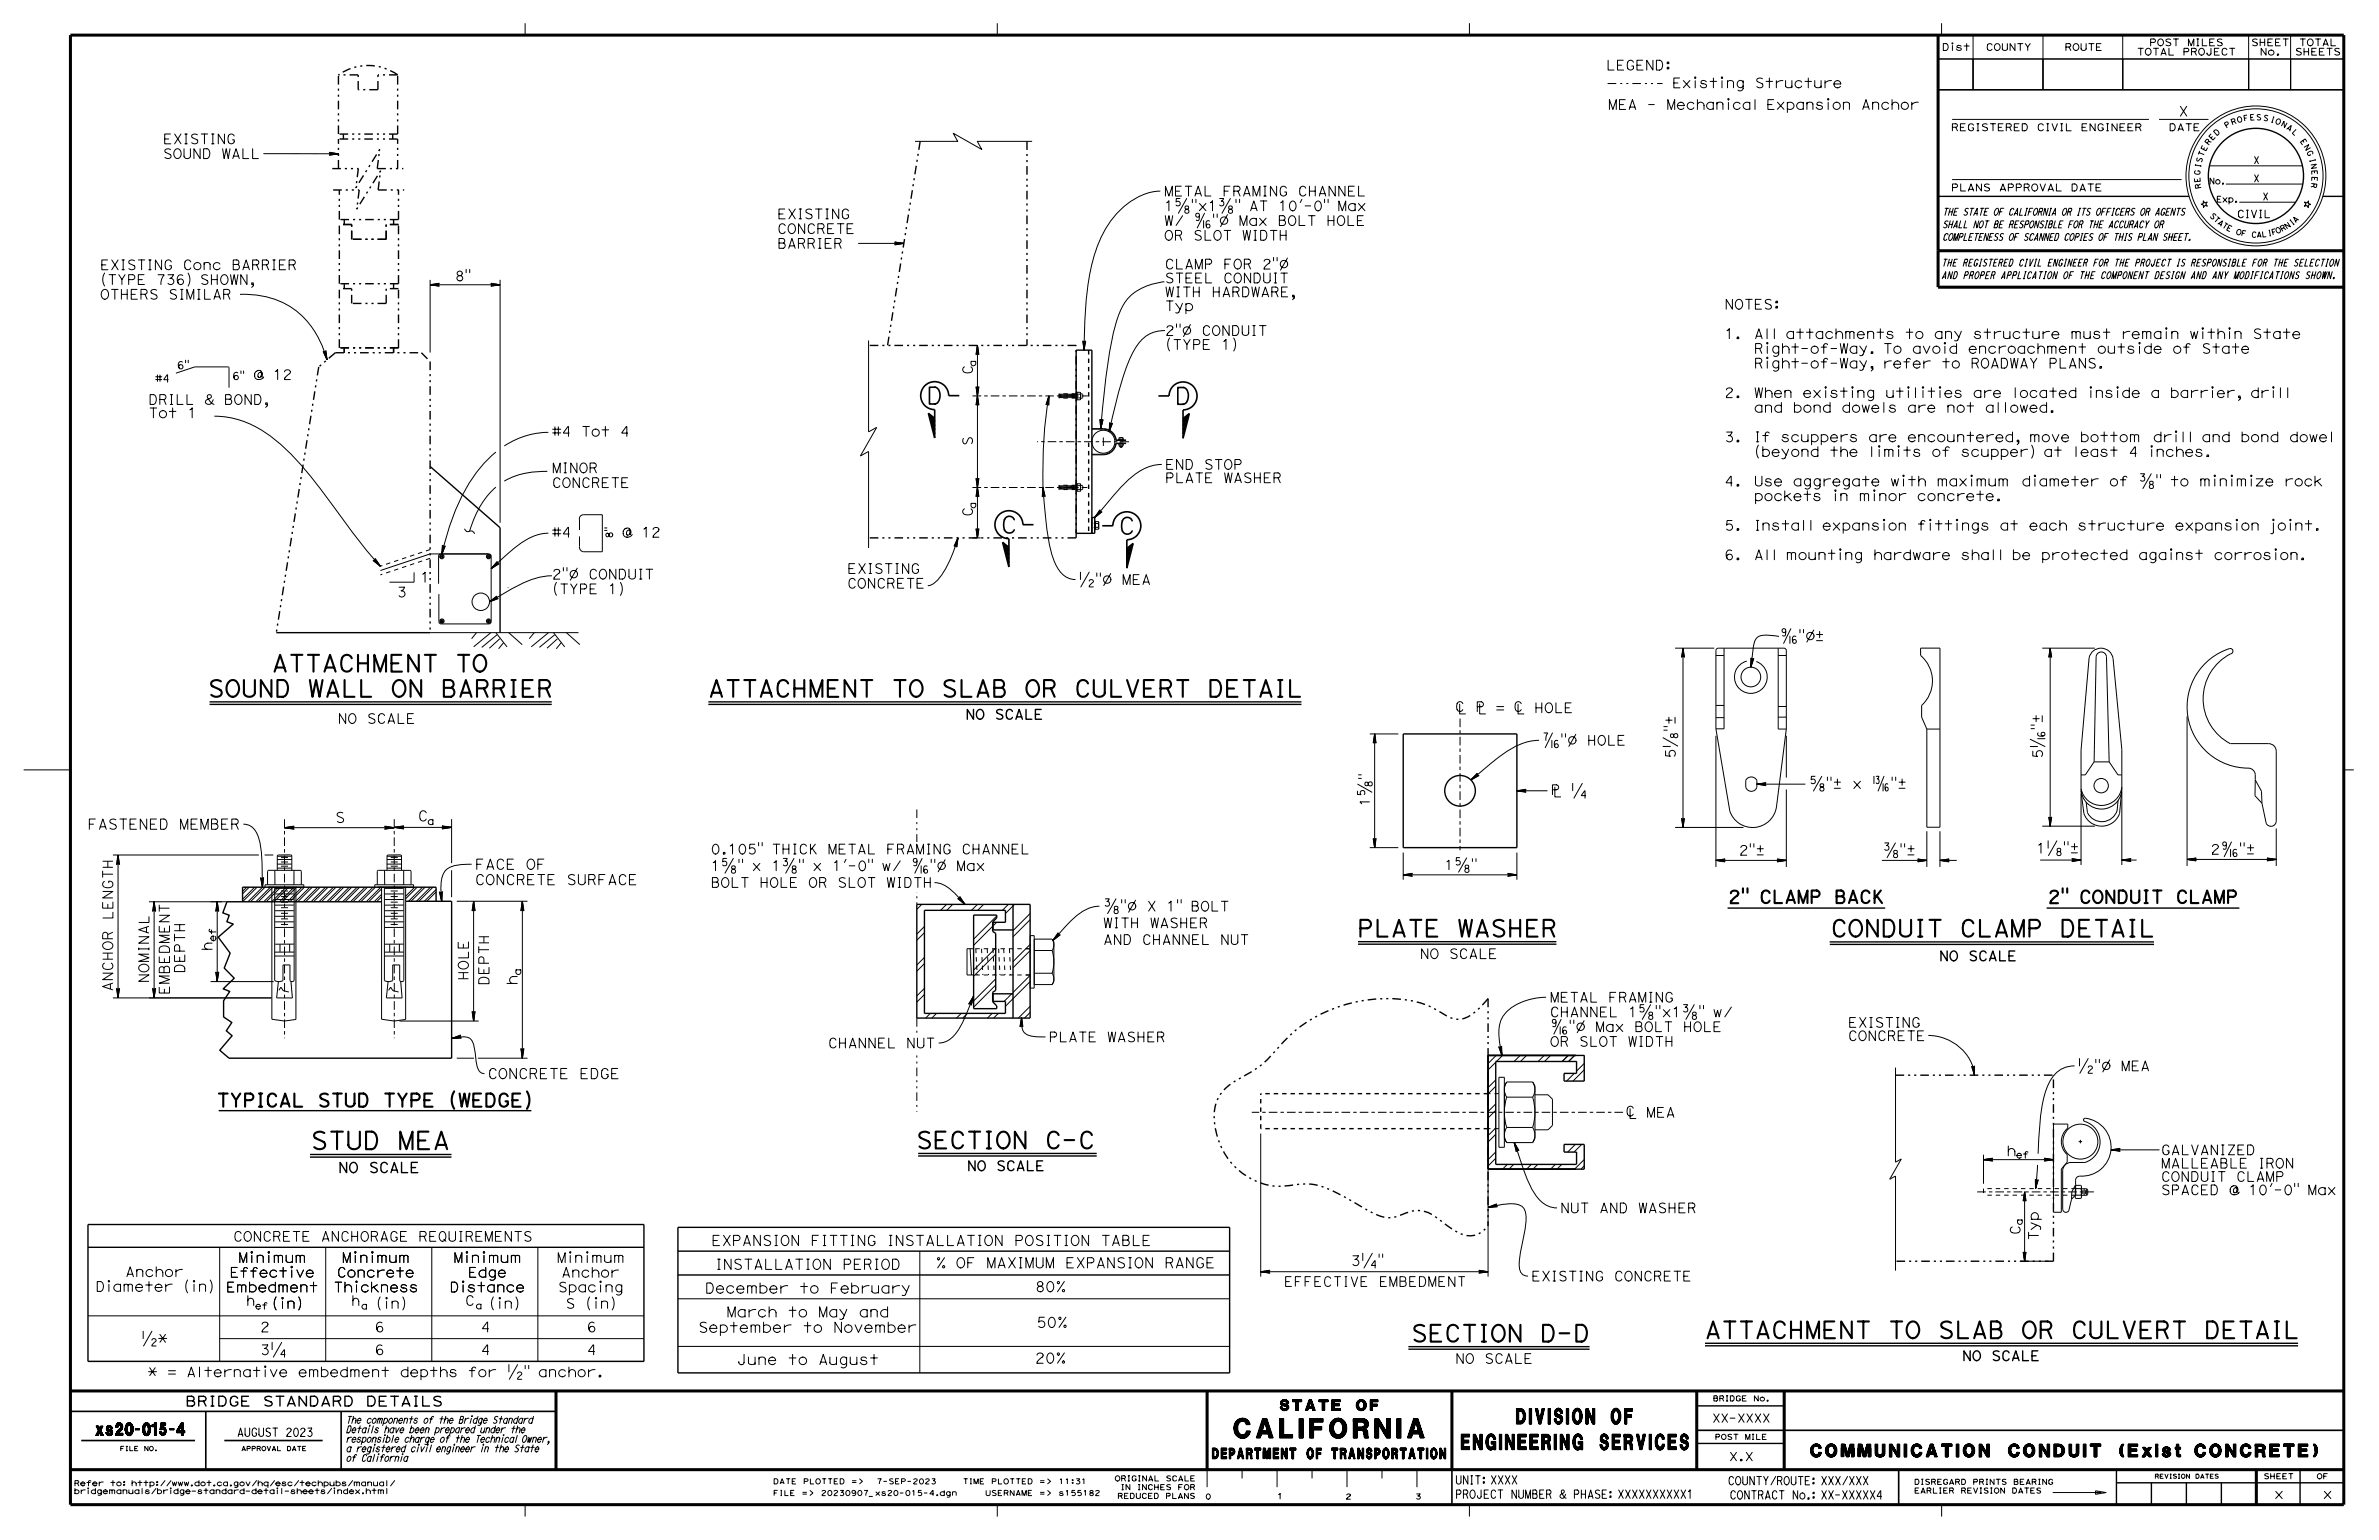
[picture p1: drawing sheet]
<svg xmlns="http://www.w3.org/2000/svg" width="432mm" height="279mm" viewBox="0 0 432 279" stroke-linecap="round" stroke-linejoin="round" font-family="sans-serif">
<defs><g id="words">
<text font-size="3.5" x="224" y="260.9">CALIFORNIA</text>
<text font-size="3.2" x="56.4" y="208.5">STUD MEA</text>
<g font-size="3">
<text x="168.2" y="73.3">D</text>
<text x="213.2" y="73.4">D</text>
<text x="181.6" y="96.7">C</text>
<text x="203" y="96.9">C</text>
<text x="49.3" y="121.9">ATTACHMENT TO</text>
<text x="37.7" y="126.4">SOUND WALL ON BARRIER</text>
<text x="128.5" y="126.4">ATTACHMENT TO SLAB OR CULVERT DETAIL</text>
<text x="246.4" y="169.9">PLATE WASHER</text>
<text x="332.3" y="169.9">CONDUIT CLAMP DETAIL</text>
<text x="166.3" y="208.4">SECTION C-C</text>
<text x="256.1" y="243.4">SECTION D-D</text>
<text x="309.4" y="242.8">ATTACHMENT TO SLAB OR CULVERT DETAIL</text>
</g>
<g font-size="2.8">
<text x="265.2" y="263">ENGINEERING SERVICES</text>
<text x="275.2" y="258.3">DIVISION OF</text>
</g>
<text font-size="2.4" x="39.3" y="200.8">TYPICAL STUD TYPE (WEDGE)</text>
<g font-size="2.3">
<text x="313.7" y="163.8">2&quot; CLAMP BACK</text>
<text x="371.7" y="163.8">2&quot; CONDUIT CLAMP</text>
<text x="328.6" y="264.3">COMMUNICATION CONDUIT (Exist CONCRETE)</text>
</g>
<text font-size="2.2" x="17.4" y="260.4">xs20-015-4</text>
<g font-size="1.9">
<text x="60.8" y="149.2">S</text>
<text x="75.8" y="149">C</text>
<text x="15.9" y="150.5">FASTENED MEMBER</text>
<text x="86.2" y="160.5">CONCRETE SURFACE</text>
<text x="86.2" y="157.7">FACE OF</text>
<text x="27" y="178.4" transform="rotate(-90 27 178.4)">NOMINAL</text>
<text x="33.5" y="176.6" transform="rotate(-90 33.5 176.6)">DEPTH</text>
<text x="93.9" y="178.8" transform="rotate(-90 93.9 178.8)">h</text>
<text x="30.8" y="180.5" transform="rotate(-90 30.8 180.5)">EMBEDMENT</text>
<text x="88.5" y="195.7">CONCRETE EDGE</text>
<text x="61.4" y="212.8">NO SCALE</text>
<text x="129.1" y="226">EXPANSION FITTING INSTALLATION POSITION TABLE</text>
<text x="129.8" y="230.3">INSTALLATION PERIOD</text>
<text x="169.8" y="230">% OF MAXIMUM EXPANSION RANGE</text>
<text x="127.9" y="234.6">December to February</text>
<text x="131.9" y="238.9">March to May and</text>
<text x="187.8" y="234.4">80%</text>
<text x="126.7" y="241.7">September to November</text>
<text x="188.1" y="240.8">50%</text>
<text x="133.7" y="247.6">June to August</text>
<text x="187.8" y="247.3">20%</text>
<text x="232.3" y="255.9">STATE OF</text>
<text x="220" y="264.7">DEPARTMENT OF TRANSPORTATION</text>
</g>
<g font-size="1.8">
<text x="291.5" y="12.7">LEGEND:</text>
<text x="303.5" y="15.9">Existing Structure</text>
<text x="291.9" y="19.9">MEA - Mechanical Expansion Anchor</text>
<text x="395.4" y="21.1">X</text>
<text x="29.6" y="28.8">SOUND WALL</text>
<text x="29.6" y="26.1">EXISTING</text>
<text x="211.3" y="35.6">METAL FRAMING CHANNEL</text>
<text x="141.1" y="39.7">EXISTING</text>
<text x="211.3" y="40.9">W/ ?&quot;Ø Max BOLT HOLE</text>
<text x="211.3" y="38.2">1?&quot;x1?&quot; AT 10'-0&quot; Max</text>
<text x="141.1" y="45">BARRIER</text>
<text x="141.1" y="42.4">CONCRETE</text>
<text x="211.3" y="43.6">OR SLOT WIDTH</text>
<text x="18.2" y="51.6">(TYPE 736) SHOWN,</text>
<text x="18.2" y="48.9">EXISTING Conc BARRIER</text>
<text x="82.5" y="50.9">8&quot;</text>
<text x="211.4" y="53.9">WITH HARDWARE,</text>
<text x="211.4" y="51.3">STEEL CONDUIT</text>
<text x="211.4" y="48.8">CLAMP FOR 2&quot;Ø</text>
<text x="18.2" y="54.3">OTHERS SIMILAR</text>
<text x="211.4" y="56.4">Typ</text>
<text x="313" y="56.1">NOTES:</text>
<text x="211.5" y="63.4">(TYPE 1)</text>
<text x="211.5" y="60.9">2&quot;Ø CONDUIT</text>
<text x="313" y="61.4">1.</text>
<text x="318.3" y="64.1">Right-of-Way. To avoid encroachment outside of State</text>
<text x="318.3" y="61.4">All attachments to any structure must remain within State</text>
<text x="46" y="68.9">@ 12</text>
<text x="176.5" y="68" transform="rotate(-90 176.5 68)">C</text>
<text x="318.3" y="66.8">Right-of-Way, refer to ROADWAY PLANS.</text>
<text x="26.9" y="75.8">Tot 1</text>
<text x="26.9" y="73.4">DRILL &amp; BOND,</text>
<text x="313" y="72.1">2.</text>
<text x="318.3" y="74.8">and bond dowels are not allowed.</text>
<text x="318.3" y="72.1">When existing utilities are located inside a barrier, drill</text>
<text x="100.2" y="79.2">#4 Tot 4</text>
<text x="176.5" y="80.9" transform="rotate(-90 176.5 80.9)">S</text>
<text x="313" y="80.2">3.</text>
<text x="318.3" y="82.8">(beyond the limits of scupper) at least 4 inches.</text>
<text x="318.3" y="80.2">If scuppers are encountered, move bottom drill and bond dowel</text>
<text x="100.2" y="88.5">CONCRETE</text>
<text x="100.2" y="85.8">MINOR</text>
<text x="211.5" y="87.6">PLATE WASHER</text>
<text x="211.5" y="85.2">END STOP</text>
<text x="313" y="88.2">4.</text>
<text x="318.3" y="88.2">Use aggregate with maximum diameter of ?&quot; to minimize rock</text>
<text x="176.5" y="93.7" transform="rotate(-90 176.5 93.7)">C</text>
<text x="318.3" y="90.9">pockets in minor concrete.</text>
<text x="100.2" y="97.5">#4</text>
<text x="112.9" y="97.5">@ 12</text>
<text x="313" y="101.5">6.</text>
<text x="313" y="96.2">5.</text>
<text x="318.3" y="101.5">All mounting hardware shall be protected against corrosion.</text>
<text x="318.3" y="96.2">Install expansion fittings at each structure expansion joint.</text>
<text x="76.3" y="105.6">1</text>
<text x="100.2" y="107.7">(TYPE 1)</text>
<text x="100.2" y="105.1">2&quot;Ø CONDUIT</text>
<text x="153.8" y="106.7">CONCRETE</text>
<text x="153.8" y="104">EXISTING</text>
<text x="195.7" y="106">½&quot;Ø MEA</text>
<text x="72" y="108.3">3</text>
<text x="323" y="116.3">?&quot;Ø±</text>
<text x="61.3" y="131.3">NO SCALE</text>
<text x="175.2" y="130.5">NO SCALE</text>
<text x="279.8" y="135.2">?&quot;Ø HOLE</text>
<text x="304.1" y="137.6" transform="rotate(-90 304.1 137.6)">5?</text>
<text x="304.1" y="132.8" transform="rotate(-90 304.1 132.8)">&quot;±</text>
<text x="370.7" y="137.7" transform="rotate(-90 370.7 137.7)">5?</text>
<text x="370.7" y="132.5" transform="rotate(-90 370.7 132.5)">&quot;±</text>
<text x="328.3" y="143.1">?&quot;± x ?&quot;±</text>
<text x="248.6" y="146.4" transform="rotate(-90 248.6 146.4)">1?</text>
<text x="281.5" y="144.4">Â ¼</text>
<text x="129" y="154.9">0.105&quot; THICK METAL FRAMING CHANNEL</text>
<text x="315.6" y="155.1">2&quot;±</text>
<text x="341.7" y="155.1">?&quot;±</text>
<text x="369.6" y="154.8">1?&quot;±</text>
<text x="401.2" y="155">2?&quot;±</text>
<text x="129" y="161">BOLT HOLE OR SLOT WIDTH</text>
<text x="129" y="158">1?&quot; x 1?&quot; x 1'-0&quot; w/ ?&quot;Ø Max</text>
<text x="262.1" y="157.8">1?&quot;</text>
<text x="200.2" y="165.3">?&quot;Ø X 1&quot; BOLT</text>
<text x="200.2" y="171.4">AND CHANNEL NUT</text>
<text x="200.2" y="168.3">WITH WASHER</text>
<text x="257.7" y="173.9">NO SCALE</text>
<text x="352" y="174.3">NO SCALE</text>
<text x="281.3" y="184.5">CHANNEL 1?&quot;x1?&quot; w/</text>
<text x="281.3" y="181.8">METAL FRAMING</text>
<text x="150.3" y="190.1">CHANNEL NUT</text>
<text x="190.3" y="189">PLATE WASHER</text>
<text x="281.3" y="189.8">OR SLOT WIDTH</text>
<text x="281.3" y="187.2">?&quot;Ø Max BOLT HOLE</text>
<text x="335.4" y="188.8">CONCRETE</text>
<text x="335.4" y="186.4">EXISTING</text>
<text x="377" y="194.3">½&quot;Ø MEA</text>
<text x="364.2" y="209.7">h</text>
<text x="392.2" y="209.5">GALVANIZED</text>
<text x="175.5" y="212.4">NO SCALE</text>
<text x="392.2" y="214.3">CONDUIT CLAMP</text>
<text x="392.2" y="211.9">MALLEABLE IRON</text>
<text x="283.2" y="220">NUT AND WASHER</text>
<text x="392.2" y="216.8">SPACED @ 10'-0&quot; Max</text>
<text x="42.3" y="225.2">CONCRETE ANCHORAGE REQUIREMENTS</text>
<text x="366.7" y="224" transform="rotate(-90 366.7 224)">C</text>
<text x="370" y="225.1" transform="rotate(-90 370 225.1)">Typ</text>
<text x="22.7" y="231.6">Anchor</text>
<text x="41.7" y="231.7">Effective</text>
<text x="43.3" y="229.1">Minimum</text>
<text x="61.1" y="231.7">Concrete</text>
<text x="62.1" y="229.1">Minimum</text>
<text x="82.3" y="229.1">Minimum</text>
<text x="84.9" y="231.7">Edge</text>
<text x="101.1" y="229.1">Minimum</text>
<text x="101.9" y="231.7">Anchor</text>
<text x="245.2" y="229.6">3¼&quot;</text>
<text x="277.9" y="232.4">EXISTING CONCRETE</text>
<text x="17.3" y="234.3">Diameter (in)</text>
<text x="41" y="234.4">Embedment</text>
<text x="44.7" y="236.8">h</text>
<text x="49.3" y="237.4">(in)</text>
<text x="60.5" y="234.4">Thickness</text>
<text x="63.8" y="236.8">h</text>
<text x="68.2" y="237.4">(in)</text>
<text x="81.6" y="234.4">Distance</text>
<text x="84.4" y="236.8">C</text>
<text x="101.3" y="234.4">Spacing</text>
<text x="102.7" y="237.4">S (in)</text>
<text x="25.6" y="243.8">½*</text>
<text x="47.2" y="241.6">2</text>
<text x="47.2" y="245.8">3¼</text>
<text x="68" y="245.8">6</text>
<text x="68" y="241.6">6</text>
<text x="87.3" y="245.8">4</text>
<text x="87.3" y="241.6">4</text>
<text x="106.5" y="245.8">4</text>
<text x="106.5" y="241.6">6</text>
<text x="26.8" y="249.8">* = Alternative embedment depths for ½&quot; anchor.</text>
<text x="264.1" y="247.4">NO SCALE</text>
<text x="356.1" y="246.9">NO SCALE</text>
<text x="33.6" y="255.1">BRIDGE STANDARD DETAILS</text>
<text x="412.8" y="271.9">x</text>
<text x="421" y="271.9">x</text>
</g>
<g font-size="1.5">
<text x="43" y="260.6">AUGUST 2023</text>
<text x="310.7" y="258">XX-XXXX</text>
<text x="264.1" y="269.3">UNIT: XXXX</text>
<text x="313.6" y="269.4">COUNTY/ROUTE: XXX/XXX</text>
<text x="313.8" y="265">X.X</text>
<text x="264.1" y="271.8">PROJECT NUMBER &amp; PHASE: XXXXXXXXXX1</text>
<text x="313.9" y="272">CONTRACT No.: XX-XXXXX4</text>
</g>
<text font-size="1.4" x="406" y="39.5">CIVIL</text>
<g font-size="1.3">
<text x="354.1" y="23.7">REGISTERED CIVIL ENGINEER</text>
<text x="393.6" y="23.7">DATE</text>
<text x="409" y="29.7">X</text>
<text x="354.1" y="34.7">PLANS APPROVAL DATE</text>
<text x="409" y="33">X</text>
<text x="352.5" y="41.3">SHALL NOT BE RESPONSIBLE FOR THE ACCURACY OR</text>
<text x="352.5" y="39.1">THE STATE OF CALIFORNIA OR ITS OFFICERS OR AGENTS</text>
<text x="410.7" y="36.3">X</text>
<text x="352.5" y="43.6">COMPLETENESS OF SCANNED COPIES OF THIS PLAN SHEET.</text>
<text x="352.4" y="50.6">AND PROPER APPLICATION OF THE COMPONENT DESIGN AND ANY MODIFICATIONS SHOWN.</text>
<text x="352.4" y="48.3">THE REGISTERED CIVIL ENGINEER FOR THE PROJECT IS RESPONSIBLE FOR THE SELECTION</text>
<text x="28.2" y="69.3">#4</text>
<text x="32.1" y="66.9">6&quot;</text>
<text x="42.2" y="68.9">6&quot;</text>
<text x="62.8" y="263.4">a registered civil engineer in the State</text>
<text x="62.8" y="261.7">responsible charge of the Technical Owner,</text>
<text x="62.8" y="260">Details have been prepared under the</text>
<text x="62.8" y="258.2">The components of the Bridge Standard</text>
<text x="62.8" y="265.1">of California</text>
</g>
<g font-size="1.2">
<text x="352.5" y="9.2">Dist</text>
<text x="360.4" y="9.2">COUNTY</text>
<text x="374.7" y="9.2">ROUTE</text>
<text x="387.8" y="10">TOTAL PROJECT</text>
<text x="390.1" y="8.3">POST MILES</text>
<text x="408.6" y="8.3">SHEET</text>
<text x="410.2" y="10">No.</text>
<text x="416.5" y="10">SHEETS</text>
<text x="417.3" y="8.3">TOTAL</text>
<text x="177.1" y="66.5" transform="rotate(-90 177.1 66.5)">a</text>
<text x="177.1" y="92.3" transform="rotate(-90 177.1 92.3)">a</text>
<text x="111.2" y="97.7" transform="rotate(-90 111.2 97.7)">8&quot;</text>
<text x="77.6" y="149.6">a</text>
<text x="39.2" y="170.8" transform="rotate(-90 39.2 170.8)">ef</text>
<text x="94.5" y="177" transform="rotate(-90 94.5 177)">a</text>
<text x="365.9" y="210.1">ef</text>
<text x="367.1" y="222.3" transform="rotate(-90 367.1 222.3)">a</text>
<text x="46.3" y="237.5">ef</text>
<text x="65.5" y="237.5">a</text>
<text x="86.3" y="237.5">a</text>
</g>
<g font-size="1.1">
<text x="400.9" y="33.4">No.</text>
<text x="402.3" y="36.7">Exp.</text>
</g>
<g font-size="1">
<text x="404.1" y="23.3" transform="rotate(-31 404.1 23.3)">P</text>
<text x="405.1" y="22.7" transform="rotate(-20 405.1 22.7)">R</text>
<text x="406.1" y="22.3" transform="rotate(-15 406.1 22.3)">O</text>
<text x="407.3" y="22" transform="rotate(-10 407.3 22)">F</text>
<text x="408.4" y="21.8" transform="rotate(-4 408.4 21.8)">E</text>
<text x="409.5" y="21.8" transform="rotate(1 409.5 21.8)">S</text>
<text x="410.7" y="21.8" transform="rotate(12 410.7 21.8)">S</text>
<text x="412" y="22.1" transform="rotate(17 412 22.1)">I</text>
<text x="412.9" y="22.3" transform="rotate(22 412.9 22.3)">O</text>
<text x="413.9" y="22.8" transform="rotate(28 413.9 22.8)">N</text>
<text x="414.9" y="23.3" transform="rotate(33 414.9 23.3)">A</text>
<text x="399.6" y="29.6" transform="rotate(-74 399.6 29.6)">S</text>
<text x="399.9" y="28.5" transform="rotate(-69 399.9 28.5)">T</text>
<text x="400.3" y="27.5" transform="rotate(-63 400.3 27.5)">E</text>
<text x="400.9" y="26.4" transform="rotate(-53 400.9 26.4)">R</text>
<text x="401.5" y="25.5" transform="rotate(-47 401.5 25.5)">E</text>
<text x="402.3" y="24.7" transform="rotate(-42 402.3 24.7)">D</text>
<text x="415.9" y="24" transform="rotate(44 415.9 24)">L</text>
<text x="417.4" y="25.6" transform="rotate(55 417.4 25.6)">E</text>
<text x="418.1" y="26.6" transform="rotate(60 418.1 26.6)">N</text>
<text x="418.6" y="27.6" transform="rotate(65 418.6 27.6)">G</text>
<text x="419.2" y="28.9" transform="rotate(76 419.2 28.9)">I</text>
<text x="419.4" y="29.8" transform="rotate(81 419.4 29.8)">N</text>
<text x="399.3" y="31.8" transform="rotate(-85 399.3 31.8)">G</text>
<text x="399.4" y="33.1" transform="rotate(-96 399.4 33.1)">E</text>
<text x="399.4" y="30.5" transform="rotate(-79 399.4 30.5)">I</text>
<text x="399.6" y="34.2" transform="rotate(-101 399.6 34.2)">R</text>
<text x="419.5" y="33.1" transform="rotate(98 419.5 33.1)">R</text>
<text x="419.6" y="30.9" transform="rotate(87 419.6 30.9)">E</text>
<text x="419.6" y="32" transform="rotate(92 419.6 32)">E</text>
<text x="401" y="39.2" transform="rotate(46 401 39.2)">S</text>
<text x="401.7" y="39.9" transform="rotate(41 401.7 39.9)">T</text>
<text x="402.4" y="40.6" transform="rotate(37 402.4 40.6)">A</text>
<text x="403.2" y="41.1" transform="rotate(32 403.2 41.1)">T</text>
<text x="404" y="41.7" transform="rotate(27 404 41.7)">E</text>
<text x="415" y="41.6" transform="rotate(-34 415 41.6)">N</text>
<text x="416" y="40.9" transform="rotate(-38 416 40.9)">I</text>
<text x="416.6" y="40.5" transform="rotate(-43 416.6 40.5)">A</text>
<text x="405.7" y="42.4" transform="rotate(18 405.7 42.4)">O</text>
<text x="406.7" y="42.7" transform="rotate(13 406.7 42.7)">F</text>
<text x="408.6" y="43" transform="rotate(4 408.6 43)">C</text>
<text x="409.6" y="43.1" transform="rotate(-1 409.6 43.1)">A</text>
<text x="410.5" y="43" transform="rotate(-6 410.5 43)">L</text>
<text x="411.7" y="42.9" transform="rotate(-10 411.7 42.9)">I</text>
<text x="412.4" y="42.7" transform="rotate(-15 412.4 42.7)">F</text>
<text x="413.3" y="42.4" transform="rotate(-24 413.3 42.4)">O</text>
<text x="414.2" y="42.1" transform="rotate(-29 414.2 42.1)">R</text>
<text x="310.9" y="254.2">BRIDGE No.</text>
<text x="311.2" y="261.2">POST MILE</text>
<text x="13.4" y="269.6">Refer to: http://www.dot.ca.gov/hq/esc/techpubs/manual/</text>
<text x="140.3" y="269.2">DATE PLOTTED =&gt;</text>
<text x="174.7" y="269.2">TIME PLOTTED =&gt;</text>
<text x="192.1" y="269.2">11:31</text>
<text x="202.3" y="268.7">ORIGINAL SCALE</text>
<text x="347.4" y="269.3">DISREGARD PRINTS BEARING</text>
<text x="410.8" y="268.3">SHEET</text>
<text x="420.5" y="268.3">OF</text>
<text x="13.4" y="271">bridgemanuals/bridge-standard-detail-sheets/index.html</text>
<text x="140.3" y="271.3">FILE =&gt;</text>
<text x="149" y="271.3">20230907_xs20-015-4.dgn</text>
<text x="178.8" y="271.3">USERNAME =&gt;</text>
<text x="192.1" y="271.3">s155182</text>
<text x="202.8" y="271.9">REDUCED PLANS</text>
<text x="203.4" y="270.3">IN INCHES FOR</text>
<text x="218.8" y="272">0</text>
<text x="231.8" y="271.9">1</text>
<text x="244.2" y="272">2</text>
<text x="256.9" y="272">3</text>
<text x="347.4" y="270.9">EARLIER REVISION DATES</text>
</g>
<g font-size=".8">
<text x="21.8" y="263.2">FILE NO.</text>
<text x="43.8" y="263.2">APPROVAL DATE</text>
<text x="391.1" y="268.2">REVISION DATES</text>
</g>
</g></defs>
<g fill="none" stroke="#000" stroke-width=".18">
<path d="M95.3 4.2v2.2M181 4.2v2.2M266.7 4.2v2.2M351.8 10.7h6.3v5.6h-6.3zM351.8 10.7h73.6M352.4 4.2v2.2M358.1 10.7h12.7v5.6h-12.7zM358.1 6.4v9.9M370.8 6.4v9.9M370.8 10.7h14.5v5.6h-14.5zM385.3 10.7h22.8v5.6h-22.8zM385.3 6.4v9.9"/>
<path d="M408.1 6.4v9.9M408.1 10.7h7.7v5.6h-7.7zM415.8 6.4v9.9M415.8 10.7h9.6v5.6h-9.6zM47.8 27.9h13.6M59.8 27.7l1.6 .2M59.8 27.8l1.6 .1M59.8 27.8l.1 .1M59.8 27.8v-.2l1.6 .3M59.9 27.8l1.5 .1M59.9 27.9l-.1 .1M59.9 27.9h1.5"/>
<path d="M61.4 27.9l-1.5 .1M61.4 27.9l-1.6 .2M61.4 27.9l-1.6 .3v-.2M61.4 27.9l-1.6 .1M166.1 25.6h7.7l-.8-1.4 5.2 2.9-.8-1.5h9.9M210.6 34.7a11.6 11.6 0 0 0-8.4 4.6 24.3 24.3 0 0 0-4.7 12.2l-.5 5.2-.2 6.8M354.3 32.6h41.7M354.3 21.7h35.7M391.9 21.7h9M399.9 36.4l.3 .4 .4-.1-.2 .3 .2 .4-.4-.1-.3 .4v-.5l-.4-.1 .4-.2zM401 30.1h16.9M404 33.4h14"/>
<path d="M406.5 36.7h10.2M418.3 36.7l.4 .1 .3-.3v.4l.4 .2-.4 .1v.5l-.3-.4-.4 .1 .2-.4zM78.1 51.7h12.7M78.1 51.7l1.6 .2v-.1M78.1 51.7l1.6 .1M78.1 51.7h1.5M78.1 50.8v13.2M78.1 51.7l1.6 .2M79.6 51.6l-1.5 .1M79.7 51.5v-.1l-1.6 .3M79.7 51.5l-1.6 .2M79.7 51.5v.3"/>
<path d="M89.1 51.5l1.7 .2M89.2 51.5l-.1-.1 1.7 .3M89.2 51.5v.3M89.2 51.5l1.6 .2M89.2 51.6l1.6 .1M90.8 51.7h-1.6M90.8 51.7l-1.6 .1M90.8 51.7l-1.7 .2 .1-.1M90.8 51.7l-1.7 .2M90.8 50.8v44M155.8 44.2h8.3M162.4 43.9l1.7 .3"/>
<path d="M162.5 44l1.6 .2M162.5 44l.1 .2M162.5 44l-.1-.1 1.7 .3M162.5 44.1l1.6 .1M162.6 44.2l-.1 .1M162.6 44.2h1.5M164.1 44.2h-1.6M164.1 44.2l-1.7 .2M164.1 44.2l-1.7 .2 .1-.1M164.1 44.2l-1.6 .1M211.3 51.1a9.2 9.2 0 0 0-8.5 6.7 80.5 80.5 0 0 0-2.7 16.6l-.3 3.4M211.5 60a5.8 5.8 0 0 0-5.4 3.1 36.2 36.2 0 0 0-3.5 9.9l-1.3 5.3"/>
<path d="M31.9 67.7l3.5-1.1h6l.2 .1v3.6M38.9 75.5a17.6 17.6 0 0 1 11.8 4.9 74.2 74.2 0 0 1 10.7 12.6l3.8 5.1 3.8 4.6M157.6 61.8v16.6l1.5-.9-2.9 5.2 1.4-.8v17.5M177.2 70.2l.2 1.6M177.3 73.4h.2M177.3 70.2l.2 3.2M177.3 70.2h-.2l.6 3.3-.2-.1M177.3 64.3h.2M177.3 70.2h.2M177.3 70.3l.1 1.5M177.4 62.7l-.3 1.7 .2-.1M177.4 62.7l.1 1.6"/>
<path d="M177.4 71.8l-.2 1.7M177.4 62.7l-.2 1.6M177.4 62.7v34.9M177.4 71.8l.2 1.7M177.4 71.8l-.1 1.6M177.4 62.7l.2 1.6M177.4 62.7l-.1 1.5M177.4 62.7l-.1 1.6M177.4 62.7l.3 1.7-.2-.1M177.4 71.8l.1 1.6M177.4 62.7l.1 1.5M177.5 70.3l-.2 3.1"/>
<path d="M177.5 70.2h.2l-.6 3.3 .2-.1M177.5 70.2l-.1 1.6M177.6 70.2l-.2 1.6M190.1 73.3l.2 .1M190.4 71.8a83.2 83.2 0 0 0-1.1 16.6M190.4 71.8l-.6 1.6 .3-.1M190.4 71.8l-.1 1.6M190.4 71.8v1.7l-.1-.1M190.4 71.8l-.4 1.6M190.4 71.8l-.3 1.5M190.4 71.8l-.1 1.7M190.4 71.8l-.2 1.6"/>
<path d="M190.4 71.8l-.5 1.6M196.6 61.9l.2 1.6M196.6 61.9l-.1-.1 .3 1.7M196.6 61.9l.2 .1M196.7 62l.1 1.5M196.8 62l.3-.1-.3 1.6M196.8 62v1.5M196.9 62l-.1 1.5M196.9 61.9l-.1 1.6M197 61.9l-.2 1.6M199.7 76.1l.1 1.7M199.8 76.2l.1 .1"/>
<path d="M199.8 76.2l-.1-.1 .1 1.7M199.8 76.2v1.6M199.9 76.3l-.1 1.5M200 76.2l-.2 1.6M200.1 76.2l.1-.1-.4 1.7M200.1 76.2l-.2 .1M200.1 76.2l-.3 1.6M201.5 76.7l-.2 1.6M201.5 76.8l-.2 1.5M201.6 76.8l-.3 1.5M201.6 76.9l-.3 1.4M201.6 76.9l-.2-.2-.1 1.6"/>
<path d="M201.7 76.9l-.4 1.4M201.8 76.8l-.5 1.5M201.8 76.8h.1l-.6 1.5M201.8 76.8l-.2 .1M201.9 76.8l-.6 1.5M99.5 96.7a9.9 9.9 0 0 0-6 2.6l-4.4 3.9M105.2 96.2v-1.9a.76 .76 0 0 1 .8-.9h3.3v6.7h-3.3a.82 .82 0 0 1-.8-.9v-1.9M173.5 99l-.2 .1M173.5 99l.1 .1M173.9 97.6l-.7 1.5M173.9 97.6a19 19 0 0 1-3.9 7.9l-1.1 .7-.5 .1M173.9 97.6l-.2 1.7-.1-.2"/>
<path d="M173.9 97.6l-.6 1.5M173.9 97.6l-.5 1.4M173.9 97.6l-.3 1.6M173.9 97.6l-.4 1.5M173.9 97.6l-.7 1.5h.1M173.9 97.6l-.3 1.5M173.9 97.6l-.4 1.4M176.5 88.4v.1M176.5 97.6h1.5M177.2 86.8l.2 1.6M177.2 96l.2 1.6M177.3 86.9l.2 3.1"/>
<path d="M177.3 86.9l-.2-.1 .6 3.3-.2-.1M177.3 90h.2M177.3 96l.1 1.6M177.3 96l-.2-.1 .3 1.7M177.3 96h.2M177.3 86.9l.1 1.5M177.4 88.4l-.2 1.7M177.4 88.4l.2 1.7M177.4 88.4l-.1 1.6M177.4 88.4l.1 1.6M177.5 86.9l-.2 3.1M177.5 96l-.1 1.6"/>
<path d="M177.5 86.9h-.2M177.5 86.9l.2-.1-.6 3.3 .2-.1M177.5 96l.2-.1-.3 1.7M177.5 86.9l-.1 1.5M177.6 86.8l-.2 1.6M177.6 96l-.2 1.6M189.3 88.4l.3 3.6a46.5 46.5 0 0 0 1.6 9.4 5.5 5.5 0 0 0 3.1 3.6l.9 .1M189.3 88.4l.3 1.7M189.3 88.4l.1 1.6M189.3 88.4v1.6M189.3 88.4l.4 1.7-.1-.1M189.3 88.4l.3 1.6"/>
<path d="M189.3 88.4l-.1 1.7M189.3 88.4l-.1 1.7 .1-.1M189.3 88.4l.1 1.5M189.3 88.4l.2 1.6M189.4 89.9l-.1 .1M189.4 89.9l.2 .1M199.7 92.6l-1 1.3M199.7 92.6v.2M199.7 92.6l-.1-.1-.9 1.4M199.7 92.7l-1 1.2M199.7 92.8h.2M199.7 92.8l-1 1.1"/>
<path d="M199.8 92.8l-1.1 1.1M199.9 92.8l.1 .1-1.3 1M199.9 92.8l-1.2 1.1M200 92.8l-1.3 1.1M210.9 84.3a9.3 9.3 0 0 0-6.3 2.9l-1.8 1.9-4.1 4.8M67.8 101.7l1.2 1M67.8 101.7h-.1l1.3 1M67.9 101.6l1.1 1.1M68 101.6l.1-.3 .9 1.4M68 101.6l-.2 .1M68 101.6l1 1.1M68 101.5l1 1.2"/>
<path d="M68.1 101.4l.9 1.3M75.2 103.8v1.8h-4.5M78.1 114.8h26.9M79.7 107.8v5M86.5 114.8l-.9 1.1M88.7 100.5h-10.6l-9.1 3M88.8 100.5l.3 .2v.2v12.1l-.4 .2h-8.6l-.2-.1-.2-.3M89.1 114.8l-3.1 2.6M90 114.8l2 2.6M90.2 108.5h.1M90.2 108.5l-1.3 .7M90.2 108.4l-1.3 .8"/>
<path d="M90.2 108.3l-1.3 .9M90.2 108.3v-.2l-1.3 1.1M90.2 108.3v.2M90.2 108.2l-1.3 1M90.2 115.2l-2.8 2.3M90.3 101.9l-1.2 1.3M90.3 102l-1.2 1.2M90.3 102.1l-1.2 1.1M90.3 102.2l-1.2 1 1.4-.9M90.3 102.2l-.1-.3-1.1 1.3M90.3 102.2h.1M90.3 108.5l-1.4 .7"/>
<path d="M90.3 108.5l.1 .1-1.5 .6M90.4 102.2l-1.3 1M90.4 108.6l-1.5 .6M90.4 102.2l.2 .1-1.5 .9M90.7 115.9l-1.9 1.7M91.4 116.6l-.9 1.1M92.3 114.8l2.5 2.2M97 114.8l-.9 1.1M99.5 114.8l-3.1 2.6M100.2 104.5a17.1 17.1 0 0 0-8.4 3l-2.9 1.7M100.5 114.8l2 2.6M100.7 115.2l-2.8 2.3"/>
<path d="M101.2 115.9l-1.9 1.7M101.8 116.6l-.8 1.1M102.8 114.8l2.4 2.2M304 117.6h7.1M305.5 117.6v1.5M305.5 117.6l-.3 1.7 .1-.1M305.5 117.6l.1 1.6M305.5 117.6v32.5M305.5 117.6l.3 1.7-.2-.1M305.5 117.6l-.2 1.6M305.5 117.6l-.1 1.5M305.5 117.6l.2 1.6"/>
<path d="M305.6 119.2h-.3M311.4 118.9h1.5M312.9 117.6v14.6h-1.5M317 119.9a2.97 2.97 0 0 0-1.7 4.6 2.97 2.97 0 0 0 4.8 .2 2.97 2.97 0 0 0-1.3-4.7M317.9 119.4l-.1 1.6M317.9 119.5l-.1 1.5M318 119.5l-.2 1.5M318 119.6l-.2 1.4M318 119.6l-.2-.2v1.6M318.1 119.5l-.3 1.5M318.2 119.5l.1-.1-.5 1.6M318.2 119.5l-.2 .1"/>
<path d="M318.2 119.5l-.4 1.5M318.3 119.5l-.5 1.5M322.8 118.9h1.4M322.8 117.6v14.7h1.4M322.9 115.5a6.9 6.9 0 0 0-3.7 0 2.47 2.47 0 0 0-1 2.1l-.4 3.4M370.7 117.6h9.5M372.1 117.6l-.3 1.7 .2-.1M372.1 117.6l.1 1.5M372.1 117.6l.2 1.6M372.1 117.6v32.3M372.1 117.6l.3 1.7-.1-.1M372.1 117.6l-.1 1.6"/>
<path d="M372.1 117.6v1.5M372.1 117.6l-.2 1.6M372.3 119.2h-.3M4.3 139.7h8.5M248.6 133.2h5.2M249.5 133.2l-.3 1.6 .2-.1M249.5 133.2l-.2 1.6M249.5 133.2v20.6M249.5 133.2l.2 1.6M249.5 133.2l-.1 1.5M249.5 133.2l.3 1.6-.2-.1M249.5 133.2l.1 1.5"/>
<path d="M249.6 134.7h-.2M279.3 134.3a12.3 12.3 0 0 0-7.5 3.3l-4.8 3.9M311.4 132.2l2.6 14.9a4.4 4.4 0 0 0 4.5 3 4.4 4.4 0 0 0 3.9-3.7l1.8-14.1M311.4 132.2l.1-14.4 .4-.2h11.9l.4 .2v.2v14.3M311.4 133.5v23.8M311.5 128h1.4M311.5 130.2h1.4M322.8 130.1h1.4M322.8 128.2h1.4M324.2 133.5v7.6M348.8 128a6 6 0 0 0-.2-9.1v-1.3h3.5v32.5h-2.4v-17.8M348.8 128v2.1l.9 2.2"/>
<path d="M349.7 132.3h2.4M380.1 138.2h2.7M380.1 138.2l-1.6 2.4h-.8M380.1 138.2l.4-19a.94 .94 0 0 1 .9-.9 .94 .94 0 0 1 .9 .8l.5 19.1 1.6 2.4h.7M397 130v27.1M408.1 139.4a1.25 1.25 0 0 1 1.2 1.1v1M408.1 139.4a11.1 11.1 0 0 1-11-9.4 11.1 11.1 0 0 1 7.6-12.3 .49 .49 0 0 1 .6 .4 .49 .49 0 0 1-.5 .5 9.2 9.2 0 0 0 0 16.3h6.9a1.4 1.4 0 0 1 1.4 1.4v12.7a.96 .96 0 0 1-.7 .9 .96 .96 0 0 1-1.1-.5l-.7-3.7M425.4 139.7h1.8M18.6 158v1.2M18.6 158.6h1.9M18.6 157.4h1.9M18.6 156.3h1.9"/>
<path d="M19 159.9a.63 .63 0 0 0-.3 .8 .63 .63 0 0 0 .8 .4 .71 .71 0 0 0 .8-.2 .71 .71 0 0 0 .1-.8l-.3-.2h-.4v.3M19.6 156.3v1.1M20.5 155.1h26.5M21.3 156.8h.3M21.4 155.1l.1 1.6M21.4 155.1v25.9M21.4 155.1l.3 1.8-.1-.1M21.4 155.1l-.1 1.7M21.4 155.1v1.6M21.4 155.1l.2 1.7M21.4 155.1l-.2 1.7M21.4 155.1l-.3 1.8 .2-.1"/>
<path d="M44.2 149.5a2.78 2.78 0 0 1 2.6 2.1 25.1 25.1 0 0 1 .8 8.3v1.1M47.3 159.3l.3 1.7M47.4 159.3l.2 .1M47.4 159.3l.2 1.7M47.4 159.3l-.1-.1 .3 1.8M47.5 159.4l.1 1.6M47.6 159.4v1.6M47.6 159.3v1.7M47.7 159.3l-.1 .1M47.7 159.3l.2-.1-.3 1.8M47.7 159.3l-.1 1.7M47.8 159.3l-.2 1.7"/>
<path d="M48 155.1h1.6M49.9 157.9v2.6M50.3 155.3l.2-.2 2.4 .1 .1 2.7M51 155.6h1.3M51 156.4h1.3M51 157.2h1.3M51.6 150.2h20M51.6 150.2l1.7 .2M51.6 150.2l1.8 .3-.1-.2M51.6 150.2h1.7M51.6 150.2l1.7 .1M52.9 155.3h-2.6v2.6"/>
<path d="M52.9 155.9h-2.6M52.9 157.5h-2.6M52.9 156.8h-2.6M53.3 150.1l-1.7 .1M53.3 150l-1.7 .2M53.3 150l.1-.1-1.8 .3M53.3 150v.3M53.3 149.9l-1.7 .3M53.4 157.9v2.6M69.8 157.9v2.6M69.8 149.9l1.8 .3M69.9 150v.3"/>
<path d="M69.9 150l-.1-.1 1.8 .3M69.9 150l1.7 .2M69.9 150.1l1.7 .1M70.2 155.3l.3-.2 2.3 .1 .1 2.7M70.9 155.6h1.3M70.9 156.4h1.3M70.9 157.2h1.3M71.6 150.2l-1.7 .1M71.6 150.2h-1.7M71.6 150.1h10.4M71.6 150.1l1.7 .2M71.6 150.1l1.6 .2"/>
<path d="M71.6 150.1l1.6 .1M71.6 150.2l-1.7 .2M71.6 150.2l-1.8 .3 .1-.2M71.6 150.1l1.7 .3-.1-.1M72.9 155.3h-2.7v2.6M72.9 155.9h-2.7M72.9 156.8h-2.7M72.9 157.5h-2.7M73.2 150l-1.6 .1M73.2 150l-.1 .1 .1 .2M73.2 150l.1-.2-1.7 .3M73.3 149.9l-1.7 .2"/>
<path d="M73.3 157.9v2.6M80.3 149.9l1.7 .2M80.3 150l1.7 .1M80.3 150l-.1-.2 1.8 .3M80.3 150v.3M80.4 150l1.6 .1M82 148.6v8M82 157.9v4.9M82 150.1l-1.8 .3 .1-.1M82 150.1l-1.7 .2M82 150.1l-1.6 .1M85.6 156.8h-1.4a4.1 4.1 0 0 0-3.6 1.5 9.1 9.1 0 0 0-.4 5.2"/>
<path d="M248.6 153.8h5.2M249.3 152.2l.2 1.6M249.4 152.2l.1 1.6M249.4 152.2l-.2-.1 .3 1.7M249.6 152.2l-.1 1.6M249.6 152.2h-.2M249.6 152.2l.2-.1-.3 1.7M249.7 152.2l-.2 1.6M254.7 158.7l1.6 .2M254.7 154.7v4.9M254.7 158.7h20.6M254.7 158.7l1.5 .1"/>
<path d="M254.7 158.7l1.7-.3-.2 .3 .1 .2M254.7 158.7l1.7 .3-.1-.1M256.2 158.7h-1.5M256.3 158.6l-1.6 .1M256.3 158.5l-1.6 .2M268.1 140.3l-1.1 1.2M268.1 140.4l-1.1 1.1M268.2 140.5l-1.2 1M268.2 140.6h.1M268.2 140.6l-.1-.3-1.1 1.2M268.2 140.6l-1.2 .9M268.3 140.6l.2 .1-1.5 .8"/>
<path d="M268.3 140.6l-1.3 .9M268.4 140.7l-1.4 .8M273.7 158.5l1.6 .2M273.7 158.6v.3M273.7 158.6l-.1-.2 1.7 .3M273.7 158.6l1.6 .1M273.8 158.7h1.5M275.3 143.5l1.7 .2-.1-.1M275.3 158.7l-1.5 .1M275.3 143.5l1.7 .2M275.3 158.7l-1.6 .2M275.3 143.5h5.6"/>
<path d="M275.3 154.7v4.9M275.3 158.7l-1.7 .3 .1-.1M275.3 143.5h1.6M275.3 143.5l1.6 .1M275.3 143.5h1.5M276.8 143.5l.1 .1M276.9 143.4l-1.6 .1M276.9 143.3l-1.6 .2M276.9 143.3l.1-.1-1.7 .3M276.9 143.3l-.1 .2M277 143.3l-1.7 .2M304 150.1h12.4"/>
<path d="M305.3 148.5l.2 1.6M305.3 148.5h-.1l.3 1.6M305.3 148.5h.3M305.4 148.6l.1 1.5M305.5 148.6v1.5M305.6 148.5h.2l-.3 1.6M305.6 148.5l-.1 1.6M305.7 148.5l-.2 1.6M311.4 156.1h12.8M311.4 156.1l1.6 .1M311.4 156.1l1.7 .2M311.4 156.1l1.7 .3-.1-.2"/>
<path d="M313 156l-1.6 .1M313 156v.2M313 156l.1-.2-1.7 .3M313.1 155.9l-1.7 .2M317 141.3a1.15 1.15 0 0 1 1.9 .3v1.2a1.05 1.05 0 0 1-1 .8 1.05 1.05 0 0 1-1-.8v-1.2zM318.9 142.3h8.8M318.9 142.3l1.6 .1M318.9 142.3h1.5M318.9 142.3l1.6 .2v-.1M318.9 142.3l1.6 .2M320.4 142.2l-1.5 .1M320.5 142.1v-.1l-1.6 .3"/>
<path d="M320.5 142.1l-1.6 .2M320.5 142.1v.3M322.6 155.9l1.6 .2M322.6 156l1.6 .1M322.7 156l1.5 .1M324.2 156.1l-1.6 .1M324.2 156.1l-1.6-.3 .1 .3-.1 .1M324.2 143.2v14.1M324.2 156.1l-1.6 .3v-.2M324.2 156.1l-1.6 .2M324.2 156.1l-1.5 .1M341.6 156.1h8.1"/>
<path d="M348.1 155.9l1.6 .2M348.1 156l1.6 .1M348.2 156l1.5 .1M349.7 156.1l-1.6-.3 .1 .3-.1 .1M349.7 156.1l-1.5 .1M349.7 150.8v6.5M349.7 156.1l-1.6 .3v-.2M349.7 156.1l-1.6 .2M349.7 156.1l-1.6 .1M352.1 156.1h3.1M352.1 150.8v6.5M352.1 156.1l1.6 .1"/>
<path d="M352.1 156.1l1.5 .1M352.1 156.1l1.7 .3-.1-.2M352.1 156.1l1.6 .2M353.6 156l-1.5 .1M353.7 156l.1-.2-1.7 .3M353.7 156l-1.6 .1M353.7 156v.2M353.7 155.9l-1.6 .2M370.3 156h7.4M370.7 149.9h9.5M371.9 148.3l.2 1.6M372 148.3l-.2-.1 .3 1.7"/>
<path d="M372 148.3l.1 1.6M372.1 148.4v1.5M372.2 148.4l-.1 1.5M372.3 148.3l.1-.1-.3 1.7M372.3 148.3h-.3M372.3 148.3l-.2 1.6M376.1 155.8l1.6 .2M376.1 155.9l-.1-.1 1.7 .2M376.1 155.9l1.6 .1M376.1 155.9v.3M376.2 156h1.5M377.7 144v12.9"/>
<path d="M377.7 156l-1.7 .3 .1-.1M377.7 156l-1.6 .2M377.7 156l-1.6 .3M377.7 156l-1.5 .1M378.6 145.6l.3 1.8M384.4 145.2a3.1 3.1 0 0 1-3.2 3.9 2.9 2.9 0 0 1-2.3-1.6M385.1 143.4l-.4 4.2a3.4 3.4 0 0 1-3.2 2.3 3.4 3.4 0 0 1-3.3-2.3l-.5-4.1M385.1 142.8a3.7 3.7 0 0 1-3.5 3.3 3.7 3.7 0 0 1-3.9-3M385.1 142.8a3.7 3.7 0 0 1-3.5 4 3.7 3.7 0 0 1-3.9-3.7M385.1 156h2.7M385.1 156l1.7 .3M385.1 142.8v-6.8l-1.6-16.5a2.21 2.21 0 0 0-2.1-1.9 2.21 2.21 0 0 0-2.2 1.8l-1.5 16.7v7"/>
<path d="M385.1 143.7v13.2M385.1 156l1.6 .2M385.1 156l1.6 .1M386.7 156h-1.6M386.7 155.9l-.1 .1 .2 .3-1.7-.3M386.7 155.9l.1-.1-1.7 .2M386.7 155.9l-1.6 .1M386.8 155.8l-1.7 .2M397 155.9h16.1M397 155.9l1.6 .2M397 155.9l1.5 .2M397 155.9l1.5 .1"/>
<path d="M397 155.9l1.6 .3-.1-.1M398.5 155.9h-1.5M398.5 155.8v.3M398.5 155.8l.1-.2-1.6 .3M398.5 155.8l-1.5 .1M398.6 155.7l-1.6 .2M409.3 141.5l1.2 2 .1 2.2M409.3 141.5v2.9l1.3 1.3M411.5 155.7l1.6 .2M411.6 155.8l1.5 .1M411.6 155.8l-.1-.2 1.6 .3M411.6 155.8l.1 .1-.2 .3 1.6-.3"/>
<path d="M411.6 155.9h1.5M413.1 155.9l-1.5 .1M413.1 150.3v6.8M413.1 155.9l-1.6 .2M413.1 155.9l-1.5 .2M18.6 176.6h1.9l-1.9 1.1h1.9M18.6 161.7h1.9l-1.9 1.2h1.9M18.6 174h1.9M18.6 172.9h1.9M18.8 171.2a.92 .92 0 0 1 1.1-.3 .92 .92 0 0 1 .5 .9 .96 .96 0 0 1-1 .5 .96 .96 0 0 1-.7-.9zM19.6 169.5a.47 .47 0 0 0-.5-.4 .47 .47 0 0 0-.5 .5v.7h1.9M19.6 164v.8"/>
<path d="M19.6 172.9v1.1M20 178.5v.9M20.1 174.7a.63 .63 0 0 1 .3 .8 .63 .63 0 0 1-.7 .4 .71 .71 0 0 1-.8-.1 .71 .71 0 0 1-.2-.8l.3-.3M20.5 178.4l-1.9 .6 1.9 .6M20.5 163.6v1.2h-1.9v-1.1M20.5 169.1l-.9 .5v.7M20.5 165.4v1.1h-1.9M21.2 179.3l.2 1.7M21.3 179.4l-.2-.1 .3 1.7M21.3 179.4l.1 1.6M21.3 179.4h.3M21.4 179.4v1.6"/>
<path d="M21.5 179.4l-.1 1.6M21.6 179.4l-.2 1.6M21.6 179.4l.1-.1-.3 1.7M21.6 179.3l-.2 1.7M27 163.6h14.2M27.7 179.3l.3 1.7M27.8 179.4l.2 1.6M27.8 179.4l-.1-.1 .3 1.7M27.8 179.4h.3M27.9 179.4l.1 1.6M28 163.6l.1 1.7M28 163.6l-.3 1.8 .1-.1"/>
<path d="M28 163.6v1.6M28 163.6v17.4M28 163.6l.2 1.7M28 163.6l-.1 1.6M28 163.6l-.2 1.7M28 163.6l.3 1.8-.2-.1M28 179.4v1.6M28.1 179.4l.2-.1-.3 1.7M28.1 179.4l-.1 1.6M28.1 165.3l-.1-.1-.2 .1M28.2 179.3l-.2 1.7M38.2 178.1h11.5"/>
<path d="M39.2 176.4l.2 1.7M39.3 176.4l-.2-.1 .3 1.8M39.3 176.4l.1 1.7M39.3 176.4h.3M39.4 176.5v1.6M39.4 163.6l.1 1.6M39.4 163.6v14.5M39.4 163.6l.3 1.8-.1-.1M39.4 163.6l-.1 1.7M39.4 163.6v1.6M39.4 163.6l.2 1.7M39.4 163.6l-.2 1.7"/>
<path d="M39.4 163.6l-.3 1.8 .2-.1M39.5 176.5l-.1 1.6M39.6 165.3l-.2-.1-.1 .1M39.6 176.4l-.2 1.7M39.6 176.4l.1-.1-.3 1.8M44.8 161l-.8 .7M45.2 161l-1.2 1.2M46.2 161l-2.2 2.2M46.7 161l-2.7 2.6M47.6 161l-2.6 2.6M48.6 161h6.5v-.5h-7v.5l-2.6 2.6M49.1 161l-2.7 2.6"/>
<path d="M49.3 161v23.9l2.3 .3 2.1-.2v-24M49.5 161l-2.6 2.6M49.9 161v16.9a1.65 1.65 0 0 0 1.5 0v-2.8h1.2v2.8l.5 .2 .3-.2M50.5 161l-2.6 2.6M50.6 179.7l.4-.5a1.3 1.3 0 0 0 1.4 .8M50.8 171.4v1.3M51 161l-2.7 2.6M51 161.6h1.3M51 162.7h1.3M51 163.7h1.3M51 164.7h1.3M51 165.7h1.3"/>
<path d="M51 166.7h1.3M51 167.7h1.3M51.9 161l-2.6 2.6M52.4 161l-2.7 2.6M52.6 171.3v1.4M52.8 178.1l.3 3-2.9-.1 .3-2.9M53.3 161.2h-3.4M53.3 162.2h-3.4M53.3 163.2h-3.4M53.3 164.2h-3.4M53.3 165.2h-3.4M53.3 166.2h-3.4"/>
<path d="M53.3 167.2l-3.4 .1M53.3 168.3h-3.4M53.3 171.3h-3.4M53.4 172.7h-3.5M53.4 173.4l-3.5 .1M53.4 161l-2.7 2.6M53.4 161v16.9M53.8 161l-2.6 2.6M54.7 160.5l-.1-2.5-5.8-.1-.2 .2v2.4M54.8 161l-2.6 2.6M55.2 161l-2.6 2.6M56.2 161l-2.6 2.6"/>
<path d="M56.7 161l-2.7 2.6M57.7 161l-2.7 2.6M58.1 161l-2.6 2.6M59.1 161l-2.6 2.6M59.5 161l-2.6 2.6M60.5 161l-2.6 2.6M61 161l-2.7 2.6M62 161l-2.7 2.6M62.4 161l-2.6 2.6M63.4 161l-2.6 2.6M63.8 161l-2.6 2.6M64.8 161l-2.6 2.6"/>
<path d="M65.3 161l-2.7 2.6M66.3 161l-2.7 2.6M66.7 161l-2.6 2.6M67.7 161l-2.7 2.6M68 161v-.5h7.1v.5h-6.6M68.1 161l-2.6 2.6M69.1 161l-2.6 2.6M69.3 161v23.9l2.3 .3 2-.2v-24M69.3 161.3l-2.4 2.3M69.3 162.3l-1.4 1.3M69.3 162.7l-.9 .9M70.5 179.7l.5-.5a1.3 1.3 0 0 0 1.4 .8"/>
<path d="M70.7 171.4v1.3M70.9 161.6h1.3M70.9 162.7h1.3M70.9 163.7h1.3M70.9 164.7h1.3M70.9 165.7h1.3M70.9 166.7h1.3M70.9 167.7h1.3M72.5 171.3v1.4M72.7 178.1l.3 3-2.9-.1 .3-2.9M73.2 161.2h-3.4M73.2 162.2h-3.4"/>
<path d="M73.2 163.2h-3.4M73.2 164.2h-3.4M73.2 165.2h-3.4M73.2 166.2h-3.4M73.2 167.2l-3.4 .1M73.3 168.3h-3.4M73.3 171.3h-3.4M73.3 173.4l-3.5 .1M73.3 172.7h-3.5M73.3 161v16.9l-.2 .2-.6-.2v-2.8h-1.2v2.8a1.65 1.65 0 0 1-1.5 0v-16.9M74.6 160.5l-.1-2.5-5.8-.1-.2 .2v2.4M75.2 161l-1.6 1.6"/>
<path d="M75.7 161l-2.1 2.1M76.7 161l-2.5 2.5M77.1 161l-2.5 2.5M78.1 161l-2.5 2.5M78.6 161l-2.6 2.5M79.1 161.4l-2.1 2.1M79.1 161.8l-1.6 1.7M79.8 161.8l.4 1.7M79.9 161.9l.3 1.6M79.9 161.9l-.2-.1 .5 1.7M79.9 161.9l.1 .1M80 161.9l.2 1.6"/>
<path d="M80 162l.2 1.5M80 162l.3-.3-.1 1.8M80.1 161.9l.1 1.6M80.2 161.9v1.6M80.2 161.8v1.7M82.9 163.5h12.8M83.2 177.6h1.8M83.2 176.5h1.8M83.3 174.7a.92 .92 0 0 1 1.1-.3 .92 .92 0 0 1 .6 1 .96 .96 0 0 1-1.1 .4 .96 .96 0 0 1-.7-.9zM84.1 171.2v.8M84.1 176.5v1.1M85 172.7v1.1h-1.8"/>
<path d="M85 170.8v1.2h-1.8v-1.1M85.8 165.2h.3M86 163.5v21.7M86 163.5l.3 1.8-.2-.1M86 163.5l-.2 1.7M86 163.5l-.1 1.6M86 163.5l.2 1.7M86 163.5l-.3 1.7M86 163.5v1.6M86 163.5l.1 1.7M86 163.5l-.3 1.8 .1-.1M86.9 171.7v1.2"/>
<path d="M86.9 172.3h1.9M86.9 171.1h1.9M86.9 170h1.9M87 177.6a1.12 1.12 0 0 1 1.8 .3v.6h-1.9zM87.8 174.8v-.8a.47 .47 0 0 0-.4-.4 .47 .47 0 0 0-.5 .4v.8h1.9M87.8 170v1.1M87.8 175.9v.7M88.8 175.5v1.1h-1.9v-1.1M94.7 165.2h.3M94.8 163.5l.1 1.6M94.8 163.5l.2 1.7M94.8 163.5l-.3 1.8 .2-.1"/>
<path d="M94.8 163.5v28.5M94.8 163.5l.3 1.8-.1-.1M94.8 163.5l-.1 1.7M94.8 163.5l-.1 1.6M94.8 163.5l-.2 1.7M169.6 160.1a5.8 5.8 0 0 1 3.9 2.2l1.6 1.8M173.9 163l1.2 1.1M174 163l1.1 1.1M174 163h-.2l1.3 1.1M174.1 163h-.1M174.1 163l1 1.1M174.1 162.9l1 1.2"/>
<path d="M174.2 162.8l-.1 .2M174.2 162.8v-.1l.9 1.4M174.2 162.8l.9 1.3M174.2 162.7l.9 1.4M176.1 172.1l.2 4.8M176.7 172.1h-1.2v4.8h1.2M187 169.7h.7v9.6h-.7zM187.7 176.6h3.3M187.7 172.4h3.3M187.7 170.4h3.3M187.7 178.6h3.3M191 170.4l.3 .5v7.2l-.3 .5"/>
<path d="M191 172.4l.2 1.2 .1 1.2-.3 1.8M191 176.6a1.83 1.83 0 0 1 0 2M191 170.4a1.83 1.83 0 0 1 0 2M192.1 169.3l-1 1.3M192.1 169.4l-1 1.2M192.1 169.4l-.1-.2-.9 1.4M192.1 169.4v.1M192.1 169.5l-1 1.1M192.1 169.5l.2 .1M192.2 169.5l-1.1 1.1M192.3 169.6l-1.2 1M192.3 169.6h.2l-1.4 1"/>
<path d="M192.4 169.6l-1.3 1M199.5 164.4a7.4 7.4 0 0 0-5 2.5l-3.4 3.7M20.5 181h28.8M72.5 185.2h14.4M82 188.4l1.1-.2a2.42 2.42 0 0 1 2.6 .7 11.9 11.9 0 0 1 .8 4 1.75 1.75 0 0 0 1.4 1.9M82.9 192h3.1M83.5 188.1l-1.5 .3M83.5 188.1l.1 .1M83.5 188l-1.5 .4M83.6 187.9l-.1 .2M83.6 188.2l-1.6 .2M83.6 187.9l-1.6 .5"/>
<path d="M83.6 187.9v-.1l-1.6 .6M83.6 188.2l.1 .1-1.7 .1M83.7 188.3l-1.7 .1M85.7 183.5l.3 1.7M85.8 183.6h.3M85.8 183.6l-.1-.1 .3 1.7M85.8 183.6l.2 1.6M85.9 183.6l.1 1.6M86 183.6v1.6M86.1 183.6l-.1 1.6M86.1 183.6l.2-.1-.3 1.7M86.2 183.5l-.2 1.7"/>
<path d="M86.7 192h9M94.6 190.3l.2 1.7M94.7 190.3h.3M94.7 190.3l-.2-.1 .3 1.8M94.7 190.3l.1 1.7M94.7 190.4l.1 1.6M94.9 190.4l-.1 1.6M95 190.3l.1-.1-.3 1.8M95 190.3l-.2 1.7M176.1 182.1l.1 .2M176.1 182.1h-.1M176.7 180.7l-.8 1.5"/>
<path d="M176.7 180.7l-.6 1.4M176.7 180.7l-.5 1.5M176.7 180.7l-.5 1.6M176.7 180.7l-1.2 3a10.4 10.4 0 0 1-3.4 5.1l-.8 .3-.9 .1M176.7 180.7l-.4 1.6M176.7 180.7l-.7 1.4M176.7 180.7l-.4 1.7-.1-.1M176.7 180.7l-.9 1.5 .2-.1M185.4 186.1l.1 .1M185.4 184.6l-.3 1.7 .3-.2M185.4 184.6l.1 1.6M185.4 184.6v.6a2.28 2.28 0 0 0 1.8 2.8l2.6 .1"/>
<path d="M185.4 184.6l.2 1.7M185.4 184.6l-.1 1.6M185.4 184.6l.3 1.7-.2-.1M185.4 184.6l-.2 1.7M185.4 184.6v1.5M272.1 195.5h.9v12.6h-.9zM272.1 189.9l.5 1.6M272.2 190l.4 1.5M272.3 190l-.3-.1 .6 1.6M272.3 190l.3 1.5M272.4 190l.2 1.5M272.4 189.9l.2 1.6"/>
<path d="M272.4 189.9l-.1 .1M272.4 189.9l.2-.1v1.7M272.5 189.8l.1 1.7M273.5 196.3l-.5 .7M273.5 196.3h4.7M273.5 199.1a9.1 9.1 0 0 0 0 5.5M273.5 196.3a2.44 2.44 0 0 0 0 2.8M273.5 199.1h4.7M278.2 196.3l.4 .7v9.6l-.4 .7M278.2 199.1a9.1 9.1 0 0 1 0 5.5M278.2 196.3a2.44 2.44 0 0 1 0 2.8M278.6 198.6h2.4l.8 .8v4.8l-.8 .8h-2.4"/>
<path d="M280.6 180.9a10.2 10.2 0 0 0-7.6 3.2 7 7 0 0 0-.7 5.7l.3 1.7M344 193.7v17.2l1.1-.6-2.1 3.6 1-.5v17.1M350 187.9a8.4 8.4 0 0 1 8.4 7.2M357.9 193.5l.5 1.6M358 193.5h-.2l.6 1.6M358 193.5l.4 1.6M358 193.5l.1 .1M358.1 193.6l.3 1.5M358.1 193.6l.3-.2v1.7M358.2 193.5l.2 1.6M358.3 193.5l.1 1.6M358.3 193.4l.1 1.7"/>
<path d="M376.5 193.4a5.1 5.1 0 0 0-4.8 3.5 33.6 33.6 0 0 0-1.7 11l-.1 1.4M228.8 205.7v25.9M270.1 219.1l1.7-.4a8.1 8.1 0 0 1 4.1 0 2.55 2.55 0 0 1 1.1 2.8l-.8 4.7a11.1 11.1 0 0 0-.4 4.1l.3 .7 .5 .4 .7 .1M270.1 205.7v25.9M271.6 218.7l.2 .3-1.7 .1M271.6 218.7l-1.5 .4M271.6 218.6l-1.5 .5M271.6 218.6l.1-.2-1.6 .7M271.6 218.6v.1M271.6 218.8l-1.5 .3M271.6 218.5l-1.5 .6M271.7 218.8l-1.6 .3"/>
<path d="M271.7 218.9l-1.6 .2M273 206.6l.5 .7M273.5 204.6h4.7M273.5 204.6a2.44 2.44 0 0 0 0 2.7M273.5 207.3h4.7M274.8 207.3l.7 1.4M274.8 207.3l.4 1.6M274.8 207.3l.8 1.4M274.8 207.3a55.4 55.4 0 0 0 3.7 9.1 5.1 5.1 0 0 0 4.1 2.8M274.8 207.3l.5 1.5M274.8 207.3l.9 1.5-.3-.1M274.8 207.3l.6 1.4"/>
<path d="M274.8 207.3l.4 1.7 .1-.2M275.4 208.7l-.1 .1M278.2 204.6a2.44 2.44 0 0 1 0 2.7M360 210.4l1.7 .2M360 210.4h12.7M360 210.4l1.7 .3-.1-.2M360 210.4l1.6 .1M360 209.5v5.3M361.6 210.3l-1.6 .1M361.6 210.3v.2M361.6 210.3l.1-.2-1.7 .3M361.7 210.2l-1.7 .2"/>
<path d="M367.3 217.8h.3M367.5 216.2l-.3 1.7 .1-.1M367.5 216.2l-.2 1.7M367.5 216.2v1.6M367.5 216.2l.1 1.6M367.5 216.2v12.6M367.5 216.2l.2 1.7M367.5 216.2l-.1 1.6M367.5 216.2l-.2 1.6M367.5 216.2l.3 1.7-.2-.1M369.5 214v1.6M369.5 214.1l-.1-.1 .1 1.6"/>
<path d="M369.5 214.1v1.5M369.5 214.1l.2 .1M369.6 214.1l-.1 1.5M369.7 214.2l-.2 1.4M369.7 214.1l-.2 1.5M369.8 214.1l-.3 1.5M369.8 214.1l.2-.1-.5 1.6M369.8 214.1l-.1 .1M369.8 211.3l-.3 4.3M369.9 214.1l-.4 1.5M371.1 210.2l1.6 .2M371.1 210.3l-.1-.2 1.7 .3"/>
<path d="M371.1 210.3l1.6 .1M371.1 210.3v.2M371.2 210.3l1.5 .1M372.7 203.9h2.6v.8a3.1 3.1 0 0 0-.1 4.8v1.4l-1.1 1.2v7.8h-1.4zM372.7 210.4l-1.7 .3 .1-.2M372.7 210.4l-1.6 .1M372.7 210.4l-1.6 .2M372.7 210.4l-1.5 .1M376.7 215l-.7 1.2v1.4M376.8 216.8l-.1 .4 .1 .2h.9l.1-.2-.1-.4M376.8 215.6l-.2 .6 .2 .6M376.8 215.1h.9l.1 .4-.1 .1h-.9l-.1-.1z"/>
<path d="M376.8 216.8h.9M377.3 207.1h.6M377.5 213.4a.77 .77 0 0 0-.8 .7l.1 2.6-.8 .9M377.5 213.4a5.3 5.3 0 0 0 5.7-4.8 5.3 5.3 0 0 0-4.8-5.7 .3 .3 0 0 0-.2 .3 .3 .3 0 0 0 .2 .3 3.9 3.9 0 0 1 2.8 3.7 3.9 3.9 0 0 1-2.8 3.7h-2.5a1.51 1.51 0 0 0-1.5 1.5v7a.59 .59 0 0 0 .5 .5 .59 .59 0 0 0 .6-.3l.5-2M377.6 206.8v.6M377.7 215.7l.1 .5-.1 .6M377.8 216.9h.9M377.8 215.4v1.7M377.8 215.7h.9M378 215.9v.7M378.3 215.7v1.2M378.5 215.9v.7"/>
<path d="M378.7 215.7v1.2M378.7 215.7l.2 .1v.9l-.2 .2M383.2 208.6h1.5M383.2 208.6l1.6 .2M383.2 208.6h8.8M383.2 208.6l1.5 .1M383.2 208.6l1.5 .2M384.7 208.6l.1 .3-1.6-.3M384.7 208.6h-1.5M384.7 208.5v.1M384.7 208.5l.1-.2-1.6 .3M384.7 208.5l-1.5 .1"/>
<path d="M384.8 208.4l-1.6 .2M16 238.7h100.9M39.9 226.3v20.7M59.1 226.3v20.7M78.4 226.3v20.7M97.6 226.3v20.7M123 227h.1M123 235.6h100.2M167 227v22.1M228.8 230.7h41.3M228.8 230.7l1.7 .2M228.8 230.7l1.6 .2"/>
<path d="M228.8 230.7l1.6 .1M230.4 230.7h-1.6M230.4 230.6l-.1 .1 .2 .3-1.7-.3M230.4 230.6l.1-.2-1.7 .3M230.4 230.6l-1.6 .1M230.5 230.5l-1.7 .2M233.3 232.5h.8M234.4 231.6h-1v1.8h1.1M235.1 232.5h.7M236.2 231.6h-1.1v1.8M236.9 232.5h.7M237.9 231.6h-1v1.8"/>
<path d="M238.6 232.5h.8M239.7 231.6h-1v1.8h1.1M241.5 232a.6 .6 0 0 0-.7-.3 .6 .6 0 0 0-.4 .7 .67 .67 0 0 0 .2 .8 .67 .67 0 0 0 .8 .1l.1-.2M242.2 231.6h1.2M242.8 231.6v1.8M244.1 231.6h.4M244.1 233.4h.4M244.3 231.6v1.8M245.3 231.6l.5 1.8 .6-1.8M247 232.5h.8M248.1 231.6h-1.1v1.8h1.1M250.6 232.5h.7"/>
<path d="M251.6 231.6h-1v1.8h1.1M252.3 233.4v-1.8l.6 1.8 .6-1.8v1.8M254.1 232.4h.8M254.8 231.6h-.7v1.8h.8a.51 .51 0 0 0 .3-.5 .51 .51 0 0 0-.3-.5M254.8 231.6a.45 .45 0 0 1 .3 .4 .45 .45 0 0 1-.2 .4M255.9 232.5h.7M256.9 231.6h-1v1.8h1.1M257.6 231.6h.6a1 1 0 0 1 0 1.8h-.6zM259.3 233.4v-1.8l.7 1.8 .6-1.8v1.8M261.2 232.5h.7M262.2 231.6h-1v1.8h1.1M264.1 231.6v1.8l-1.2-1.8v1.8"/>
<path d="M264.7 231.6h1.2M265.3 231.6v1.8M268.5 230.5l1.6 .2M268.5 230.6l-.1-.2 1.7 .3M268.5 230.6l1.6 .1M268.5 230.6v.3M268.5 230.7h1.6M270.1 230.7l-1.7 .3 .1-.1M270.1 230.7l-1.6 .2M270.1 230.7l-1.6 .1M366.6 228.8h5.2M367.3 227.2l.2 1.6"/>
<path d="M367.3 227.2h-.1l.3 1.6M367.3 227.2h.3M367.4 227.3l.1 1.5M367.5 227.3v1.5M367.6 227.2h.2l-.3 1.6M367.6 227.2l-.1 1.6M367.7 227.2l-.2 1.6M16 247h100.9M39.9 242.9h77M123 244.3h.1M123 244.3h100.2M95.3 273v2.1"/>
<path d="M181 273v2.1M219.1 266.6v3.2M225.4 266.6v1.6M231.8 266.6v3.2M238.1 266.6v1.6M244.5 266.6v3.2M250.8 266.6v1.6M257.2 266.6v3.2M266.7 273v2.1M352.4 273v2.1M372.6 270.8h8.8M380.4 270.5l1.9 .3-1.9 .3z"/>
<path d="M380.7 270.7l.6 .1-.6 .1z"/>
<circle cx="409.5" cy="31.9" r="12.7"/>
<circle cx="409.5" cy="31.9" r="12.2"/>
<circle cx="80.2" cy="112.7" r=".4"/>
<circle cx="80.2" cy="112.7" r=".13"/>
<circle cx="80.2" cy="112.7" r=".26"/>
<circle cx="87.3" cy="109.2" r="1.59"/>
<circle cx="88.7" cy="112.7" r=".26"/>
<circle cx="88.7" cy="112.7" r=".4"/>
<circle cx="88.7" cy="112.7" r=".13"/>
<circle cx="88.7" cy="101" r=".4"/>
<circle cx="88.7" cy="101" r=".13"/>
<circle cx="88.7" cy="101" r=".26"/>
<circle cx="317.8" cy="122.8" r="1.78"/>
<circle cx="381.4" cy="142.5" r="1.3"/>
<circle cx="377.6" cy="207.1" r="3.2"/>
</g>
<g fill="none" stroke="#000" stroke-width=".25">
<path d="M351.8 16.3h73.6M351.8 35.6h45.5M421.6 35.6h3.8M78.1 84.6l12.7 11.1v19.1M50.2 114.8h27.9M38 127.8h62.1M38 127.3h62.1M128.6 127.8h107.6M128.6 127.3h107.6M254.7 133.2h20.6v20.6h-20.6zM73.6 163.5h8.4v28.5h-40.4l-1.7-1.5 2.2-2.6-1-.9 1-1.5-1.5-1v-2.9l1.1-1.7-1.2-.5 2-1.9-1.8-1.9 1.1-2.7-2.2-2.9 2.7-2.3-1.1-.5 .4-1.1-1.2-.5 .8-2h28.1M79.1 163.5v-2.5h-35.1v2.6"/>
<path d="M166.4 164.1h20.6v20.6h-20.6zM176.7 166h4.2v.5l-.7 .8v1.7l.5 .3v10.4l-.5 .3v1.7l.7 .8v.5h-4.2zM183.9 168.7h-3.7v-1.4h2.3v-2.1h-14.7v18.7h14.7v-2.2h-2.3v-1.4h3.7M183.9 164.1v20.6M246.5 171.3h36M246.5 170.8h36M313.6 164.8h28.6M332.1 170.9h58.9M332.1 171.3h58.9M371.5 164.8h35M271.5 192.6v18.7h14.7M286 191.5h-15.9v20.6h17.4v-4.5h-3.6v1.4h2.3v2.2"/>
<path d="M287.5 191.5v4.6h-3.6v-1.4h2.3v-2.2M39.7 201.5h56.7M56.3 209.9h25.6M56.3 209.5h25.6M166.6 209.7h32.5M166.6 209.3h32.5M16 226.3h100.9M16 222.2h100.9v24.8h-100.9zM123 227h100.2M123 222.7h100.2v26.4h-100.2zM123 231.3h100.2M255.6 244.8h32.9"/>
<path d="M255.6 244.3h32.9M308 255.1h15.8M309.5 244.2h107.6M309.5 243.7h107.6M308 261.9h15.8M384.1 266.6v6.4M384.1 269h41.3M390.5 269v4M396.8 269v4M403.2 269v4M417.5 266.6v6.4"/>
<circle cx="409.5" cy="31.9" r="8.6"/>
<circle cx="265" cy="143.5" r="2.78"/>
</g>
<path d="M12.8 6.4h412.6v266.6h-412.6zM351.8 6.4v45.7h73.6M351.8 45.5h73.6M12.8 252.4h412.6M100.9 252.4v14.2M219.1 252.4v14.2M263.5 252.4v14.2M308 252.4v14.2M323.8 252.4v14.2M12.8 266.6h412.6M409.5 266.7v6.3" fill="none" stroke="#000" stroke-width=".55"/>
<g fill="none" stroke="#000" stroke-width=".3">
<path d="M168.7 75.2l1 3.5M169 75.4l.7 2.6M169.2 75.6l.5 1.7M169.5 75.7l.2 .8M174.1 71.8h-1.9a2.54 2.54 0 0 0-2.5-2.6 2.54 2.54 0 0 0-2.6 2.6 2.54 2.54 0 0 0 2.6 2.5v5.2l-1.2-4.5 1.2 .9M210.3 71.8h1.9a2.54 2.54 0 0 1 2.5-2.5 2.54 2.54 0 0 1 2.6 2.5 2.54 2.54 0 0 1-2.6 2.6v5.1l1.2-4.5-1.2 1M214.9 75.8l-.2 .8M215.2 75.6l-.5 1.7M215.4 75.4l-.7 2.6M215.6 75.2l-.9 3.6M182.2 98.6l.9 3.5M182.4 98.8l.7 2.6"/>
<path d="M182.7 99l.4 1.7M182.9 99.2l.2 .7M187.6 95.2h-1.9a2.54 2.54 0 0 0-2.6-2.5 2.54 2.54 0 0 0-2.5 2.5 2.54 2.54 0 0 0 2.5 2.5v5.2l-1.1-4.5 1.1 .9M200.1 95.4h1.9a2.54 2.54 0 0 1 2.5-2.5 2.54 2.54 0 0 1 2.6 2.5 2.54 2.54 0 0 1-2.6 2.5v5.2l1.2-4.5-1.2 .9M204.7 99.4l-.2 .7M205 99.2l-.5 1.7M205.2 99l-.7 2.6M205.4 98.8l-.9 3.5M12.8 256.1h88.1M37.4 256.1v10.5M61.9 256.1v10.5M308 259.5h117.4"/>
<path d="M14.7 261.4h20.7M40.7 261.4h17.9M263.5 266.6v6.4M344.6 266.6v6.4"/>
</g>
<g fill="none" stroke="#000" stroke-width=".25" stroke-dasharray="1.6 .7 .4 .7 .4 .7" stroke-linecap="butt">
<path d="M65 13.6h-3.6M65 16.3v-2.7M68.6 16.3h-3.6M68.6 16.3v-2.7M72.2 13.6a9.3 9.3 0 0 0-10.8 0M72.2 13.6h-3.6M60.3 30.6h4.7M60.5 34.5h4.7M61.4 30.6v-5.4M61.4 24.3v-10.7M61.6 39.8v-5.3M62.3 24.3v.9"/>
<path d="M68.5 30.6h4.7M68.5 30.6l.4-3.4-4.3 6.8 .4-3.4M68.6 34.5h4.8M68.6 34.5l.5-3.5-4.3 6.9 .4-3.4M71.3 25.2v-.9M72.2 24.3v-10.7M72.2 24.3h-10.8M72.2 25.2h-10.8M72.2 30.6v-5.4M72.3 39.8h-10.7M72.3 39.8v-5.3M167 25.6l-5.9 37.1"/>
<path d="M186.4 25.6v37.1M61.6 51.5v-10.8M62.5 40.7v-.9M62.5 52.4v-.9M63.8 40.7h-2.2M63.8 43.4v-2.7M63.8 55.1v-2.7M63.8 52.4h-2.2M70.1 43.4h-6.3M70.1 43.4v-2.7M70.1 55.1h-6.3M70.1 55.1v-2.7"/>
<path d="M71.4 40.7v-.8M71.4 52.4v-.9M72.3 40.7h-2.2M72.3 51.5v-10.8M72.3 51.5h-10.7M72.3 52.4h-2.2M57.9 66.6l-7.7 48.2M60.9 64h15.6M60.9 64l-3 2.6M61.6 63.1v-10.7M62.5 64v-.9M62.5 63.1v.9"/>
<path d="M71.4 64v-.9M72.3 63.1v-10.7M72.3 63.1h-10.7M76.5 64l1.6 1.6M78.1 65.6v49.2M195.3 62.7h-37.7M195.3 97.6h-37.7M195.3 97.6v-34.9M270.1 181.2v41.2M270.1 181.2a10.8 10.8 0 0 1-4.2 3.5 4.9 4.9 0 0 1-4.5-1.1 17.7 17.7 0 0 0-10.7-2.4 25.9 25.9 0 0 0-19.7 10 18.1 18.1 0 0 1-6.2 4.6 7.4 7.4 0 0 0-4.2 8.8 12.3 12.3 0 0 0 12.2 10.6 17.2 17.2 0 0 1 6.5-.1 45 45 0 0 1 9.3 4.7 5.9 5.9 0 0 0 6.4 .4 5.4 5.4 0 0 1 6.3 1.1l.8 .6a7.7 7.7 0 0 0 5.2 2.3l.9-.3 1-.6 .9-.9M344 195.1h28.7M372.7 228.8v-33.7"/>
<path d="M372.7 228.8h-28.7"/>
</g>
<g fill="none" stroke="#000" stroke-width=".18" stroke-dasharray=".8 .7" stroke-linecap="butt">
<path d="M78.1 99.7l-9.1 3M78.1 101.3l-9.1 3M177.1 172.1l.3 4.8M178.2 172.1l.2 4.8M179.2 172.1l.2 4.8M180.2 172.1l.3 4.8M181.3 172.1l.2 4.8M182.2 172.1l.2 4.8M183.2 172.1l.3 4.8M187 176.9h-10.3M187 172.1h-10.3M187 172.1h-1.2"/>
<path d="M187 176.9h-1.2M272.1 198.4h-2M272.1 204.8h-2M360 215.6v1.2M376.8 215.6h-16.8M376.8 216.8h-16.8"/>
</g>
<path d="M176.5 71.8h21M176.5 88.4h20.9M265 130.4v23.9M51.6 148.6v39.8M71.6 148.6v39.7M294.6 201.8h-67.4M358.9 216.2h21.2" fill="none" stroke="#000" stroke-width=".18" stroke-dasharray="1.6 .6 .6 .6" stroke-linecap="butt"/>
<g fill="#000">
<path d="M97.1 114.7l.1 .1z" fill-rule="evenodd"/>
<circle cx="92.2" cy="106.6" r=".08"/>
</g>
<path d="M270.1 198.4h-41.3M228.8 204.8v-6.4M270.1 204.8h-41.3" fill="none" stroke="#000" stroke-width=".25" stroke-dasharray=".8 .7" stroke-linecap="butt"/>
<path d="M291.8 15.2h10M166.4 146.9v17.2M166.4 184.7v17" fill="none" stroke="#000" stroke-width=".18" stroke-dasharray="1.6 .7 .4 .7 .4 .7" stroke-linecap="butt"/>
<g fill="#fff">
<path d="M165.1 152.7h2.2v9.1h-2.2z"/>
<path d="M164.8 187.9h3v3.2h-3z"/>
</g>
<path d="M195.3 63.5h2.9v33.3h-2.9zM198.2 93.9h.5v2.9h-.5zM270.1 191.5h17.4M271.5 192.6h14.7" fill="none" stroke="#000" stroke-width=".25"/>
<g fill="none" stroke="#000" stroke-width=".18">
<path d="M307.7 14.6v1.3M312.5 14.6v1.3M313.7 18.6v1.3M331.8 18.6v1.3M354.4 8.3v.9M214.2 36h-.7v.6l.2-.1a.43 .43 0 0 1 .5 .6 .43 .43 0 0 1-.7 .1M215.3 38a.38 .38 0 0 0-.2 .5 .38 .38 0 0 0 .6 0 .38 .38 0 0 0-.2-.5l-.4-.2 .1-.4h.5v.4l-.2 .2M215.4 36l-1.5 2.7M216.4 36.1v.7M217.1 36.1v.7M217.7 39.2l-.1 .1a.34 .34 0 0 1-.5-.1 .34 .34 0 0 1 .2-.5 .34 .34 0 0 1 .4 .3l-.1 .9-.2 .1-.3-.1M218.6 38.7l-1.3 2.7"/>
<path d="M220.3 38.8v.6M220.9 38.8v.6M221.4 36h.7l-.4 .5a.43 .43 0 0 1 .4 .6 .43 .43 0 0 1-.7 .1M222.8 38.9l-1.3 2.2M223.3 38a.38 .38 0 0 0-.3 .5 .38 .38 0 0 0 .7 0 .38 .38 0 0 0-.3-.5l-.4-.2 .1-.4h.5v.4l-.2 .2M223.3 36l-1.5 2.7M224.3 36.1v.7M225 36.1v.7M236.3 36.2l-.3 .6M240.4 36.1v.7M241.1 36.1v.7M19 49.5a2.23 2.23 0 0 0 0 2.4"/>
<path d="M34.1 49.5a2.23 2.23 0 0 1 0 2.4M43.6 53.4a14.6 14.6 0 0 1 13 5.9 19.2 19.2 0 0 1 2.8 6M84.6 48.9v.6M85.3 48.9v.6M213.5 58.8v.6M214.2 58.8v.6M216.1 58.9l-1.3 2.2M218.5 40v1.4M219.5 40.1l-.3-.1a.83 .83 0 0 0 0 1.4l.3-.1a.35 .35 0 0 0 0-.5 .35 .35 0 0 0-.5 0l-.1 .2M231.2 46.7v.6M231.8 46.7v.6M233.7 46.8l-1.3 2.2"/>
<path d="M33.7 65.3v.5M34.2 65.3v.5M43.7 67.3v.5M44.2 67.3v.5M58.7 63.8l.7 1.5M58.8 63.8h.1M58.8 63.8h-.2l.8 1.5M58.8 63.8l.6 1.5M58.9 63.8l.5 1.5M59 63.8l.4 1.5M59.1 63.7l.3 1.6M59.1 63.7l.1-.1 .2 1.7"/>
<path d="M59.1 63.7l-.2 .1M99.5 78.4a14.7 14.7 0 0 0-8 2.5M195.3 71.1h.1v1.5h-.1zM195.4 72.4l.1 .1M195.5 71.5v.7M195.5 71.2v.3M195.5 72.2v.3M195.5 71.2h.6M195.5 72.2h.6M195.5 71.5h.6M195.5 72.5h.6M195.5 71.2l-.1 .1"/>
<path d="M196.1 71.2v1.3M196.1 71.5v.7M196.1 71.2v.3M196.1 72.2v.3M196.1 71.5l.4 .1v.5l-.4 .1M198.2 77.8h2.1a2.37 2.37 0 0 1 2.3 2h1.8M198.2 77.9h2.1a2.27 2.27 0 0 1 2.2 2h1.9M203.1 79.8v-.4h.7l.1 .4M203.2 79.4l.1 .1M203.3 79.5v.3M203.3 79.9v.5M203.3 79.4v.1"/>
<path d="M203.6 79.4l.1 .1M203.6 79.9v.5M203.7 79.5v.3M203.7 79.4v.1M204 79.8h-1M212.3 61.3a2.24 2.24 0 0 0 0 2.4M223.9 61.3a2.24 2.24 0 0 1 0 2.4M320.8 62.8v1.3M320.8 65.5v1.3M331.4 70.8v1.3M336.2 70.8v1.3M346.4 70.8v1.3"/>
<path d="M349 70.8v1.3M352.1 70.8v1.3M353 62.8v1.3M379.5 70.8v1.3M384.4 70.8v1.3M388.3 62.8v1.3M393.2 60.2v1.2M395 78.9v1.3M399.8 60.2v1.2M401.6 70.8v1.3M404.7 60.2v1.2M412.6 70.8v1.3"/>
<path d="M80.3 99l-.1 1.6M80.4 99l-.2 1.6M80.5 99.1l-.3 1.5M80.5 99.1l-.2-.2-.1 1.7M80.6 99.1l-.4 1.5M80.7 99.1l.1-.1-.6 1.6M80.7 99.1h-.2M80.7 99.1l-.5 1.5M80.8 99.1l-.6 1.5M84.3 95.9a.71 .71 0 0 0 1.1 .5 .66 .66 0 0 1 .8 .4M90 88.4a16.3 16.3 0 0 0-4.8 8M90 82a27.9 27.9 0 0 0-8.3 13.2l-1.5 5.4"/>
<path d="M99.3 85.5a15.1 15.1 0 0 0-7.8 1.8M109.7 95.8h.5M109.7 96.2h.5M195.3 87.7h.1v1.5h-.1zM195.4 89l.1 .1M195.5 88.1v.7M195.5 87.8v.3M195.5 88.8v.3M195.5 87.8h.6M195.5 88.8h.6M195.5 88.1h.6M195.5 89.1h.6"/>
<path d="M195.5 87.8l-.1 .1M196.1 88.1v.7M196.1 87.8v.3M196.1 88.8v.3M196.1 87.8v1.3M196.1 88.1l.4 .1v.5l-.4 .1M198.2 82.4h2.1M198.7 94.5h.1v1.6h-.1zM198.8 95.7h.6M198.8 95h.6M198.8 96h.6M198.8 94.6h.6"/>
<path d="M199.4 95v.7M199.4 95.7v.3M199.4 94.6v.4M199.4 94.6v1.4M203 80.5h1M203.1 80.5v.4h.7l.1-.4M203.3 80.8v.2M203.3 80.5v.3M203.3 80.8v.1M203.3 81v.2h.3v-.2M203.3 81h.3M203.7 80.8l-.1 .2"/>
<path d="M203.7 80.5v.3M203.7 80.8l-.1 .1M204.4 80.5h-1.8a2.37 2.37 0 0 1-2.4 2h-2M204.4 80.4h-1.9a2.26 2.26 0 0 1-2.3 2M319.2 80.8a2.23 2.23 0 0 0 0 2.3M333.1 89.6v1.3M340.2 89.6v1.3M341.1 81.5v1.3M342 94.9v1.3M344.6 81.5v1.3M345.5 86.9v1.3M350.4 94.9v1.3"/>
<path d="M355.2 94.9v1.3M357.9 86.9v1.3M368.8 80.8a2.23 2.23 0 0 1 0 2.3M369.3 86.9v1.3M388.5 86h.7l-.4 .4a.43 .43 0 0 1 .5 .6 .43 .43 0 0 1-.8 .1M390.4 87.9a.38 .38 0 0 0-.2 .6 .38 .38 0 0 0 .6 0 .38 .38 0 0 0-.2-.6l-.4-.1 .1-.5 .5 .1v.4l-.2 .1M390.5 86l-1.6 2.6M390.5 81.5v1.3M391.5 86.1v.6M392.1 86.1v.6M402 86.9v1.3M405.1 86.9v1.3"/>
<path d="M406 94.9v1.3M408.6 86.9v1.3M412.6 94.9v1.6a.28 .28 0 0 1-.1 .3 .28 .28 0 0 1-.3 0M415.7 94.9v1.3M88.7 100.5l-8.9 .1-.2 .3v5M101 105.7a2.23 2.23 0 0 0 0 2.3M102.3 103v.6M102.9 103v.6M104.8 103.1l-1.3 2.2M112.6 105.7a2.23 2.23 0 0 1 0 2.3M196.1 103.8v1.3M197.7 105.4a.37 .37 0 0 1 .5-.2 .37 .37 0 0 1 .2 .4l-.7 .6v.3h.8"/>
<path d="M197.7 103.8l-1.5 2.7M199.1 103.9v.7M199.7 103.9v.7M201.6 104.1l-1.3 2.1M324.1 114.5l-.1 .2a.34 .34 0 0 1-.5-.1 .34 .34 0 0 1 .2-.5 .34 .34 0 0 1 .4 .3l-.1 .9-.2 .1-.2-.1M324.9 115.4v1.3M325 114.1l-1.3 2.6M325.9 115.5l-.2-.1a.82 .82 0 0 0 0 1.3h.2a.34 .34 0 0 0 .1-.6 .34 .34 0 0 0-.6 .1v.2M326.7 114.2v.6M327.3 114.2v.6M329.2 114.3l-1.2 2.2M334 100.3v1.3"/>
<path d="M394.1 100.3v1.3M413.1 100.3v1.3M264.9 127.7v1.8h1.1M265.5 127.7a.6 .6 0 0 0-.8-.4 .6 .6 0 0 0-.3 .8 .67 .67 0 0 0 .1 .8 .67 .67 0 0 0 .9 .1l.1-.3M268.1 128.2h.7a.45 .45 0 0 0 .5-.4 .45 .45 0 0 0-.4-.5h-.8v1.8M268.6 127.7v1.8h1M271.7 128.2h1.2M271.7 128.8h1.2M275.5 127.7v1.8h1.1M276.1 127.7a.6 .6 0 0 0-.8-.4 .6 .6 0 0 0-.3 .8 .67 .67 0 0 0 .1 .8 .67 .67 0 0 0 .8 .1l.2-.3M278.8 127.5v1.8M278.8 128.4h1"/>
<path d="M279.8 127.5v1.8M280.2 133h.7l-.3 .6v.7M280.8 127.7a.73 .73 0 0 1 .9 .1 .73 .73 0 0 1 .1 .9 .68 .68 0 0 1-.9 .6 .68 .68 0 0 1-.4-.9zM281.7 134.3v1.4M281.8 133l-1.3 2.7M282.4 127.5v1.8h1.1M282.7 134.4l-.2-.1a.83 .83 0 0 0 0 1.4l.2-.1a.35 .35 0 0 0 .1-.5 .35 .35 0 0 0-.6 0v.2M283.5 133.1v.6M284.1 128.4h.7M284.1 133.1v.6M285.2 127.5h-1.1v1.8h1.1M286 133.2l-1.2 2.2"/>
<path d="M301.9 135.4h1.3M301.9 133.8l2.6 1.6M302 131.8h.6M302 132.5h.6M303.8 133.4l-.1-.2-.3-.1-.1 .1-.1 .3 .1 .2h.4a.42 .42 0 0 1 .4-.6 .42 .42 0 0 1 .4 .6l-.4 .1-.3-.3M368.5 135.4h1.3M368.5 134.1l2.7 1.3M368.6 131.6h.7M368.6 132.2h.7M369.8 134h1.4M369.9 133l-.1 .2a.82 .82 0 0 0 1.4 0l-.1-.2a.34 .34 0 0 0-.5-.1 .34 .34 0 0 0 0 .6h.3M131.9 155.7h-.7v.7l.2-.2a.43 .43 0 0 1 .5 .6 .43 .43 0 0 1-.7 .1"/>
<path d="M133.1 157.7a.38 .38 0 0 0-.3 .6 .38 .38 0 0 0 .6 0 .38 .38 0 0 0-.2-.6l-.4-.1 .1-.5 .5 .1v.4l-.2 .1M133.1 155.7l-1.5 2.7M134.1 155.9v.6M134.8 155.9v.6M137.7 152.8v.7M138.3 152.8v.7M142.2 155.7h.7l-.4 .5a.43 .43 0 0 1 .4 .6 .43 .43 0 0 1-.7 .1M144.1 157.7a.38 .38 0 0 0-.3 .6 .38 .38 0 0 0 .7 0 .38 .38 0 0 0-.3-.6l-.4-.1 .1-.5 .5 .1v.4l-.2 .1M144.1 155.7l-1.5 2.7M145.1 155.9v.6M145.8 155.9v.6M153.6 155.9l-.3 .6"/>
<path d="M157.7 155.9v.6M158.3 155.9v.6M166.4 156.2l-.1 .2a.34 .34 0 0 1-.5-.1 .34 .34 0 0 1 .2-.5 .34 .34 0 0 1 .4 .3l-.1 .9-.2 .1-.2-.1M167.2 157.1v1.3M167.4 155.7l-1.4 2.7M168.3 157.2l-.3-.1a.83 .83 0 0 0 0 1.3h.2a.35 .35 0 0 0 .1-.6 .35 .35 0 0 0-.6 .1v.2M169 155.9v.6M169.7 155.9v.6M171.5 156l-1.2 2.2M246.4 143.5v.6l.6 .1-.1-.3a.43 .43 0 0 1 .6-.5 .43 .43 0 0 1 .1 .8M246.4 142.3l2.7 1.5M246.5 140.6h.6"/>
<path d="M246.5 141.2h.6M248.3 142.2l-.1-.3h-.2h-.2l-.1 .3 .1 .3 .5-.1a.42 .42 0 0 1 .4-.6 .42 .42 0 0 1 .3 .6l-.3 .2-.4-.3M265 155.6h-.6l-.1 .6 .2-.1a.43 .43 0 0 1 .5 .6 .43 .43 0 0 1-.7 .1M266.2 157.5a.38 .38 0 0 0-.3 .6 .38 .38 0 0 0 .7 0 .38 .38 0 0 0-.3-.6l-.3-.1v-.4h.5v.4l-.2 .1M266.2 155.6l-1.5 2.7M267.3 155.7v.7M267.9 155.7v.7M285.5 142.1v1.4M287.2 142.1l-1.5 2.7M287.8 144.3h-.8l.6-.8 .1 1.3M317.7 153.1v.6M318.3 153.1v.6"/>
<path d="M329.4 140.8h-.6l-.1 .7 .3-.1a.42 .42 0 0 1 .5 .5 .42 .42 0 0 1-.8 .1M330.6 142.8a.38 .38 0 0 0-.2 .6 .38 .38 0 0 0 .6 0 .38 .38 0 0 0-.2-.6l-.4-.1 .1-.5 .5 .1v.4l-.2 .1M330.7 140.8l-1.5 2.7M331.7 141v.6M332.3 141v.6M340.1 140.8v1.4M340.5 140.8h.5l-.3 .5a.41 .41 0 0 1 .4 .5 .41 .41 0 0 1-.5 .3l-.1-.1M341.8 142.2v1.3M341.9 140.8l-1 2.7M342.1 152.9h.7l-.4 .5a.43 .43 0 0 1 .4 .6 .43 .43 0 0 1-.7 .1M342.6 142.3l-.1-.1a.81 .81 0 0 0-.1 1.3 .34 .34 0 0 0 .3-.4 .34 .34 0 0 0-.4-.2l-.1 .3M343.4 141v.6"/>
<path d="M344 154.9a.38 .38 0 0 0-.3 .5 .38 .38 0 0 0 .7 0 .38 .38 0 0 0-.3-.5l-.3-.2v-.4l.5 .1v.3l-.2 .2M344 152.9l-1.5 2.7M344.1 141v.6M345.1 153.1v.6M345.7 153.1v.6M371.7 152.6v1.3M373.3 152.6l-1.5 2.6M373.6 154.5a.38 .38 0 0 0-.2 .6 .38 .38 0 0 0 .6 0 .38 .38 0 0 0-.2-.6l-.4-.1 .1-.5 .5 .1v.4l-.2 .1M374.7 152.7v.6M375.4 152.7v.6M404.1 153.2l-.1 .2a.34 .34 0 0 1-.5-.1 .34 .34 0 0 1 .2-.5 .34 .34 0 0 1 .4 .3l-.1 .9-.2 .1-.3-.1M404.9 154.1v1.3"/>
<path d="M405 152.8l-1.3 2.6M405.9 154.2l-.3-.1a.82 .82 0 0 0 0 1.3h.3a.34 .34 0 0 0 0-.6 .34 .34 0 0 0-.5 .1l-.1 .2M406.7 152.9v.6M407.3 152.9v.6M36.6 172.2h1.9M38.5 171.1h-.8a.56 .56 0 0 0-.6 .5 .56 .56 0 0 0 .5 .6M167.3 164.1l-.9 .9M167.8 169.2l-1.4 1.4M167.8 168.1l-1.4 1.4M167.8 174.8l-1.4 1.4M167.8 173.7l-1.4 1.4M167.8 179.3l-1.4 1.4"/>
<path d="M171.8 164.1l-1.1 1.1M172.9 164.1l-1.1 1.1M177.4 164.1l-1.1 1.1M178.5 164.1l-1 1.1M180.2 168.1l-3.5 3.4M180.7 178.7l-4 4M180.7 172l-4 4M180.7 173.1l-4 4M180.7 177.6l-4 4M180.9 167.3l-.7 .7M180.9 166.2l-4.2 4.2M183 164.1l-1.1 1.1"/>
<path d="M184.1 164.1l-1.6 1.6M187 177l-3.1 3.1M187 171.4l-3.1 3.1M187 165.7l-3.1 3.1M187 172.5l-3.1 3.1M187 166.9l-3.1 3.1M187 178.1l-4.5 4.5M200.6 163.1h.7l-.4 .5a.43 .43 0 0 1 .5 .5 .43 .43 0 0 1-.8 .2M202.5 165a.38 .38 0 0 0-.2 .6 .38 .38 0 0 0 .6 0 .38 .38 0 0 0-.2-.6l-.4-.1 .1-.4h.5v.4l-.2 .1M202.6 163.1l-1.6 2.7M203.6 163.2v.6M204.2 163.2v.6"/>
<path d="M206.1 163.3l-1.3 2.2M213.7 163.2v.6M214.4 163.2v.6M167.8 180.4l-1.4 1.4M168.9 183.9l-.9 .8M170 183.9l-.9 .8M174.5 183.9l-.9 .8M175.6 183.9l-.9 .8M180.1 183.9l-.9 .8M181.2 183.9l-.9 .8M183.6 180.3l-1.3 1.4M187 183.7l-1 1"/>
<path d="M187 182.6l-2.2 2.1M271.5 192.7l-1.4 1.4M271.5 197.1l-1.4 1.4M271.5 195.9l-1.4 1.4M271.5 191.6l-1.4 1.4M272.7 191.5l-1.1 1.1M275.9 191.5l-1.1 1.1M277.1 191.5l-1.1 1.1M280.3 191.5l-1.1 1.1M281.4 191.5l-1.1 1.1M282.4 185.4l-.1 .2a.34 .34 0 0 1-.5-.1 .34 .34 0 0 1 .2-.5 .34 .34 0 0 1 .4 .3l-.1 .9-.2 .1-.2-.1M283.2 186.3v1.3"/>
<path d="M283.3 184.9l-1.3 2.7M284.2 186.4l-.2-.1a.83 .83 0 0 0 0 1.3h.2a.35 .35 0 0 0 .1-.6 .35 .35 0 0 0-.6 .1v.2M284.6 191.5l-1.1 1.1M285 185.1v.6M285.7 185.1v.6M285.7 194.7l-1.4 1.4M285.8 191.5l-1.1 1.1M287.5 185.2l-1.2 2.2M287.5 194.1l-2 2M287.5 192.9l-1.3 1.4M298.4 182.3h-.7v.6l.2-.1a.43 .43 0 0 1 .5 .5 .43 .43 0 0 1-.7 .1M299.6 184.2a.38 .38 0 0 0-.3 .6 .38 .38 0 0 0 .6 0 .38 .38 0 0 0-.2-.6l-.4-.1 .1-.4h.5v.4l-.2 .1"/>
<path d="M299.6 182.3l-1.5 2.6M300.6 182.4v.6M301.3 182.4v.6M305.6 182.3h.7l-.4 .4a.43 .43 0 0 1 .4 .6 .43 .43 0 0 1-.7 .1M307.5 184.2a.38 .38 0 0 0-.3 .6 .38 .38 0 0 0 .7 0 .38 .38 0 0 0-.3-.6l-.4-.1 .1-.4h.5v.4l-.2 .1M307.5 182.3l-1.5 2.6M308.5 182.4v.6M309.2 182.4v.6M377.4 192v1.4M379 193.7a.37 .37 0 0 1 .5-.3 .37 .37 0 0 1 .2 .5l-.6 .6-.1 .2h.8M379 192l-1.5 2.7M380.4 192.2v.6"/>
<path d="M381 192.2v.6M382.9 192.3l-1.2 2.2M271.5 201.4l-1.4 1.4M271.5 205.8l-1.4 1.4M271.5 210.2l-1.4 1.3M271.5 209l-1.4 1.4M271.5 204.6l-1.4 1.4M271.5 200.3l-1.4 1.4M273.6 211.3l-.9 .8M274.7 211.3l-.8 .8M277.9 211.3l-.8 .8M279.1 211.3l-.9 .8"/>
<path d="M282.3 211.3l-.9 .8M283.5 211.3l-.9 .8M285.9 207.6l-1.4 1.4M287.1 207.6l-1.4 1.4M287.5 210.4l-1.7 1.7M287.5 211.5l-.5 .6M295.9 201.2v1.7h1M296.4 201.1a.6 .6 0 0 0-.7-.4 .6 .6 0 0 0-.4 .8 .67 .67 0 0 0 .2 .8 .67 .67 0 0 0 .8 .1l.1-.3M299 202.7v-1.8l.7 1.8 .6-1.8v1.8M300.9 201.8h.7M301.9 200.9h-1v1.8h1.1M302.6 202.7l.6-1.8 .6 1.8"/>
<path d="M302.8 202.3h.9M412.4 214.7l-.3 .6M416.5 214.7v.6M417.1 214.7v.6M19.8 233v1.3M34.1 232.2a2.23 2.23 0 0 0 0 2.4M35.2 233v1.3M38.2 232.2a2.23 2.23 0 0 1 0 2.4M45.7 227.8v1.3M48.8 227.8v1.3M50.1 235.3a2.23 2.23 0 0 0 0 2.4M51.3 236.1v1.3"/>
<path d="M52.9 230.4v1.3M54.2 235.3a2.23 2.23 0 0 1 0 2.4M64.5 227.8v1.3M64.7 233.1v1.3M67.6 227.8v1.3M69 235.3a2.23 2.23 0 0 0 0 2.4M70.2 236.1v1.3M73.1 235.3a2.23 2.23 0 0 1 0 2.4M84.1 233.1v1.3M84.8 227.8v1.3M87.8 227.8v1.3M89.5 235.3a2.23 2.23 0 0 0 0 2.4"/>
<path d="M90.7 236.1v1.3M91.7 236.4a.6 .6 0 0 1 .6-.3 .6 .6 0 0 1 .5 .3v1M91.7 236.1v1.3M93.7 235.3a2.23 2.23 0 0 1 0 2.4M103.5 227.8v1.3M106.6 227.8v1.3M107 235.3a2.23 2.23 0 0 0 0 2.4M108.2 236.1v1.3M109 233.1v1.3M111.1 235.3a2.23 2.23 0 0 1 0 2.4M247.4 227.4v1.3M249.1 227.4l-1.5 2.7"/>
<path d="M249.7 229.6h-.8l.6-.9 .1 1.4M250.3 227.5v.6M251 227.5v.6M26 241.5v1.4M27.6 243.1a.37 .37 0 0 1 .4-.2 .37 .37 0 0 1 .3 .4l-.7 .7v.2h.7M27.6 241.5l-1.5 2.7M48.1 248.5v1.3M49.4 243.5v1.4M51.1 243.5l-1.5 2.7M51.7 245.8h-.7l.6-.9v1.3M67 259.1l-.2 .9M85.6 257.3l-.3 .9"/>
<path d="M92.4 247.6v1.3M93.9 249.2a.37 .37 0 0 1 .5-.3 .37 .37 0 0 1 .3 .5l-.7 .6-.1 .2h.8M93.9 247.6l-1.5 2.6M95.3 247.7v.6M96 247.7v.6M16 270.3v.7M31 270.3v.7M50.3 270.3v.7M60.7 270.3v.7M67.9 262.5l-.2 .9M68.6 264.2l-.2 1M69.8 260.8l-.3 .9"/>
<path d="M73 264.2l-.3 1M75.9 262.5l-.2 .9M77.6 262.5l-.3 .9M82.4 262.5l-.3 .9M87.6 262.5l-.2 .9M91.3 260.8l-.2 .9M159.3 268.3h.6l-.2 .4-.1 .5M160.3 268.8h.7M162.1 268.4l-.3-.1a.22 .22 0 0 0-.3 0 .22 .22 0 0 0 .1 .3 .49 .49 0 0 1 .5 .5l-.3 .1-.3-.1M162.5 268.8h.5M163.2 268.3h-.7v.9h.7M163.6 268.8l.6-.1 .1-.3-.7-.1v.9"/>
<path d="M164.7 268.8h.6M165.8 268.5a.29 .29 0 0 1 .4-.2 .29 .29 0 0 1 .2 .4l-.6 .5h.7M167 268.4a.41 .41 0 0 1 .6 .4 .41 .41 0 0 1-.6 .3l-.1-.4zM168 268.5a.29 .29 0 0 1 .4-.2 .29 .29 0 0 1 .2 .4l-.6 .5h.7M169.1 268.3h.6l-.3 .3a.34 .34 0 0 1 .4 .3 .34 .34 0 0 1-.2 .4 .34 .34 0 0 1-.5-.2"/>
<circle cx="307.7" cy="14.1" r=".12"/>
<circle cx="312.5" cy="14.1" r=".12"/>
<circle cx="313.7" cy="18" r=".12"/>
<circle cx="331.8" cy="18" r=".12"/>
<circle cx="354.4" cy="7.9" r=".09"/>
<circle cx="215.4" cy="60" r=".67"/>
<circle cx="222.2" cy="40" r=".67"/>
<circle cx="233" cy="47.9" r=".67"/>
<circle cx="393.2" cy="59.6" r=".12"/>
<circle cx="399.8" cy="59.6" r=".12"/>
<circle cx="404.7" cy="59.6" r=".12"/>
<circle cx="320.8" cy="64.9" r=".12"/>
<circle cx="320.8" cy="62.3" r=".12"/>
<circle cx="331.4" cy="70.3" r=".12"/>
<circle cx="336.2" cy="70.3" r=".12"/>
<circle cx="346.4" cy="70.3" r=".12"/>
<circle cx="349" cy="70.3" r=".12"/>
<circle cx="352.1" cy="70.3" r=".12"/>
<circle cx="353" cy="62.3" r=".12"/>
<circle cx="379.5" cy="70.3" r=".12"/>
<circle cx="384.4" cy="70.3" r=".12"/>
<circle cx="388.3" cy="62.3" r=".12"/>
<circle cx="395" cy="78.3" r=".12"/>
<circle cx="401.6" cy="70.3" r=".12"/>
<circle cx="412.6" cy="70.3" r=".12"/>
<circle cx="200.3" cy="80.1" r="2.08"/>
<circle cx="333.1" cy="89" r=".12"/>
<circle cx="334" cy="99.7" r=".12"/>
<circle cx="340.2" cy="89" r=".12"/>
<circle cx="341.1" cy="81" r=".12"/>
<circle cx="342" cy="94.3" r=".12"/>
<circle cx="344.6" cy="81" r=".12"/>
<circle cx="345.5" cy="86.3" r=".12"/>
<circle cx="350.3" cy="94.3" r=".12"/>
<circle cx="355.2" cy="94.3" r=".12"/>
<circle cx="357.9" cy="86.3" r=".12"/>
<circle cx="369.3" cy="86.3" r=".12"/>
<circle cx="390.5" cy="81" r=".12"/>
<circle cx="394.1" cy="99.7" r=".12"/>
<circle cx="402" cy="86.3" r=".12"/>
<circle cx="405.1" cy="86.3" r=".12"/>
<circle cx="406" cy="94.3" r=".12"/>
<circle cx="408.6" cy="86.3" r=".12"/>
<circle cx="412.6" cy="94.3" r=".12"/>
<circle cx="413.1" cy="99.7" r=".12"/>
<circle cx="415.7" cy="94.3" r=".12"/>
<circle cx="80.2" cy="101" r=".26"/>
<circle cx="80.2" cy="101" r=".13"/>
<circle cx="80.2" cy="101" r=".4"/>
<circle cx="104.1" cy="104.2" r=".67"/>
<circle cx="201" cy="105.1" r=".67"/>
<circle cx="328.6" cy="115.4" r=".67"/>
<circle cx="285.4" cy="134.3" r=".67"/>
<circle cx="170.9" cy="157.1" r=".67"/>
<circle cx="205.5" cy="164.4" r=".67"/>
<circle cx="286.9" cy="186.3" r=".67"/>
<circle cx="382.3" cy="193.4" r=".67"/>
<circle cx="19.8" cy="232.4" r=".12"/>
<circle cx="35.2" cy="232.4" r=".12"/>
<circle cx="45.7" cy="227.2" r=".12"/>
<circle cx="48.8" cy="227.2" r=".12"/>
<circle cx="51.3" cy="235.5" r=".12"/>
<circle cx="52.9" cy="229.9" r=".12"/>
<circle cx="64.5" cy="227.2" r=".12"/>
<circle cx="64.7" cy="232.6" r=".12"/>
<circle cx="67.6" cy="227.2" r=".12"/>
<circle cx="70.2" cy="235.5" r=".12"/>
<circle cx="84" cy="232.6" r=".12"/>
<circle cx="84.7" cy="227.2" r=".12"/>
<circle cx="87.8" cy="227.2" r=".12"/>
<circle cx="90.7" cy="235.5" r=".12"/>
<circle cx="103.5" cy="227.2" r=".12"/>
<circle cx="106.6" cy="227.2" r=".12"/>
<circle cx="108.2" cy="235.5" r=".12"/>
<circle cx="109" cy="232.6" r=".12"/>
<circle cx="48.1" cy="248" r=".13"/>
<circle cx="67.1" cy="258.7" r=".08"/>
<circle cx="85.7" cy="256.9" r=".08"/>
<circle cx="16" cy="270" r=".07"/>
<circle cx="31" cy="270" r=".07"/>
<circle cx="50.3" cy="270" r=".07"/>
<circle cx="60.7" cy="270" r=".07"/>
<circle cx="68" cy="262.1" r=".08"/>
<circle cx="68.7" cy="263.8" r=".08"/>
<circle cx="69.9" cy="260.4" r=".08"/>
<circle cx="73.1" cy="263.8" r=".08"/>
<circle cx="76" cy="262.1" r=".08"/>
<circle cx="77.7" cy="262.1" r=".08"/>
<circle cx="82.5" cy="262.1" r=".08"/>
<circle cx="87.7" cy="262.1" r=".08"/>
<circle cx="91.4" cy="260.4" r=".08"/>
</g>
<path d="M197.6 63.5v33.3" fill="none" stroke="#000" stroke-width=".25" stroke-dasharray=".8 .7" stroke-linecap="butt"/>
<path d="M200.3 80.9v-1.5M204.9 80.1h-16.6" fill="none" stroke="#000" stroke-width=".18" stroke-dasharray="1.6 .6 .6 .6" stroke-linecap="butt"/>
<g fill="none" stroke="#000" stroke-width=".18" stroke-dasharray=".8 .7" stroke-linecap="butt">
<path d="M192.2 71.4v.8M192.3 71.4v.8M192.5 71.4v.8M192.6 71.4l.1 .8M192.8 71.4v.8M193 71.4v.8M193.1 71.4l.1 .8M193.3 71.4v.8M193.5 71.4v.8M193.6 71.4l.1 .8M193.8 71.4v.8M194 71.4v.8"/>
<path d="M194.1 71.4l.1 .8M194.3 71.4l.1 .8M194.5 71.4v.8M194.6 71.4l.1 .8M194.8 71.4v.8M195 71.4v.8M195.1 71.4l.1 .8M195.3 72.2h-3.1M195.3 71.4h-3.1M192.2 88v.8M192.3 88v.8M192.5 88v.8"/>
<path d="M192.6 88l.1 .8M192.8 88v.8M193 88v.8M193.1 88l.1 .8M193.3 88v.8M193.5 88v.8M193.6 88l.1 .8M193.8 88v.8M194 88v.8M194.1 88l.1 .8M194.3 88v.8M194.5 88v.8"/>
<path d="M194.6 88l.1 .8M194.8 88v.8M195 88v.8M195.1 88l.1 .8M195.3 88.8h-3.1M195.3 88h-3.1M198.7 94.9h-.2M198.7 95.7h-.2"/>
</g>
<path d="M316.4 161.2v.8M317.2 161.2v.8M374.4 161.2v.8M375.2 161.2v.8M82.4 198a2.98 2.98 0 0 0 0 3.2M95.6 198a2.98 2.98 0 0 1 0 3.2" fill="none" stroke="#000" stroke-width=".38"/>
<use href="#words"/>
</svg>
